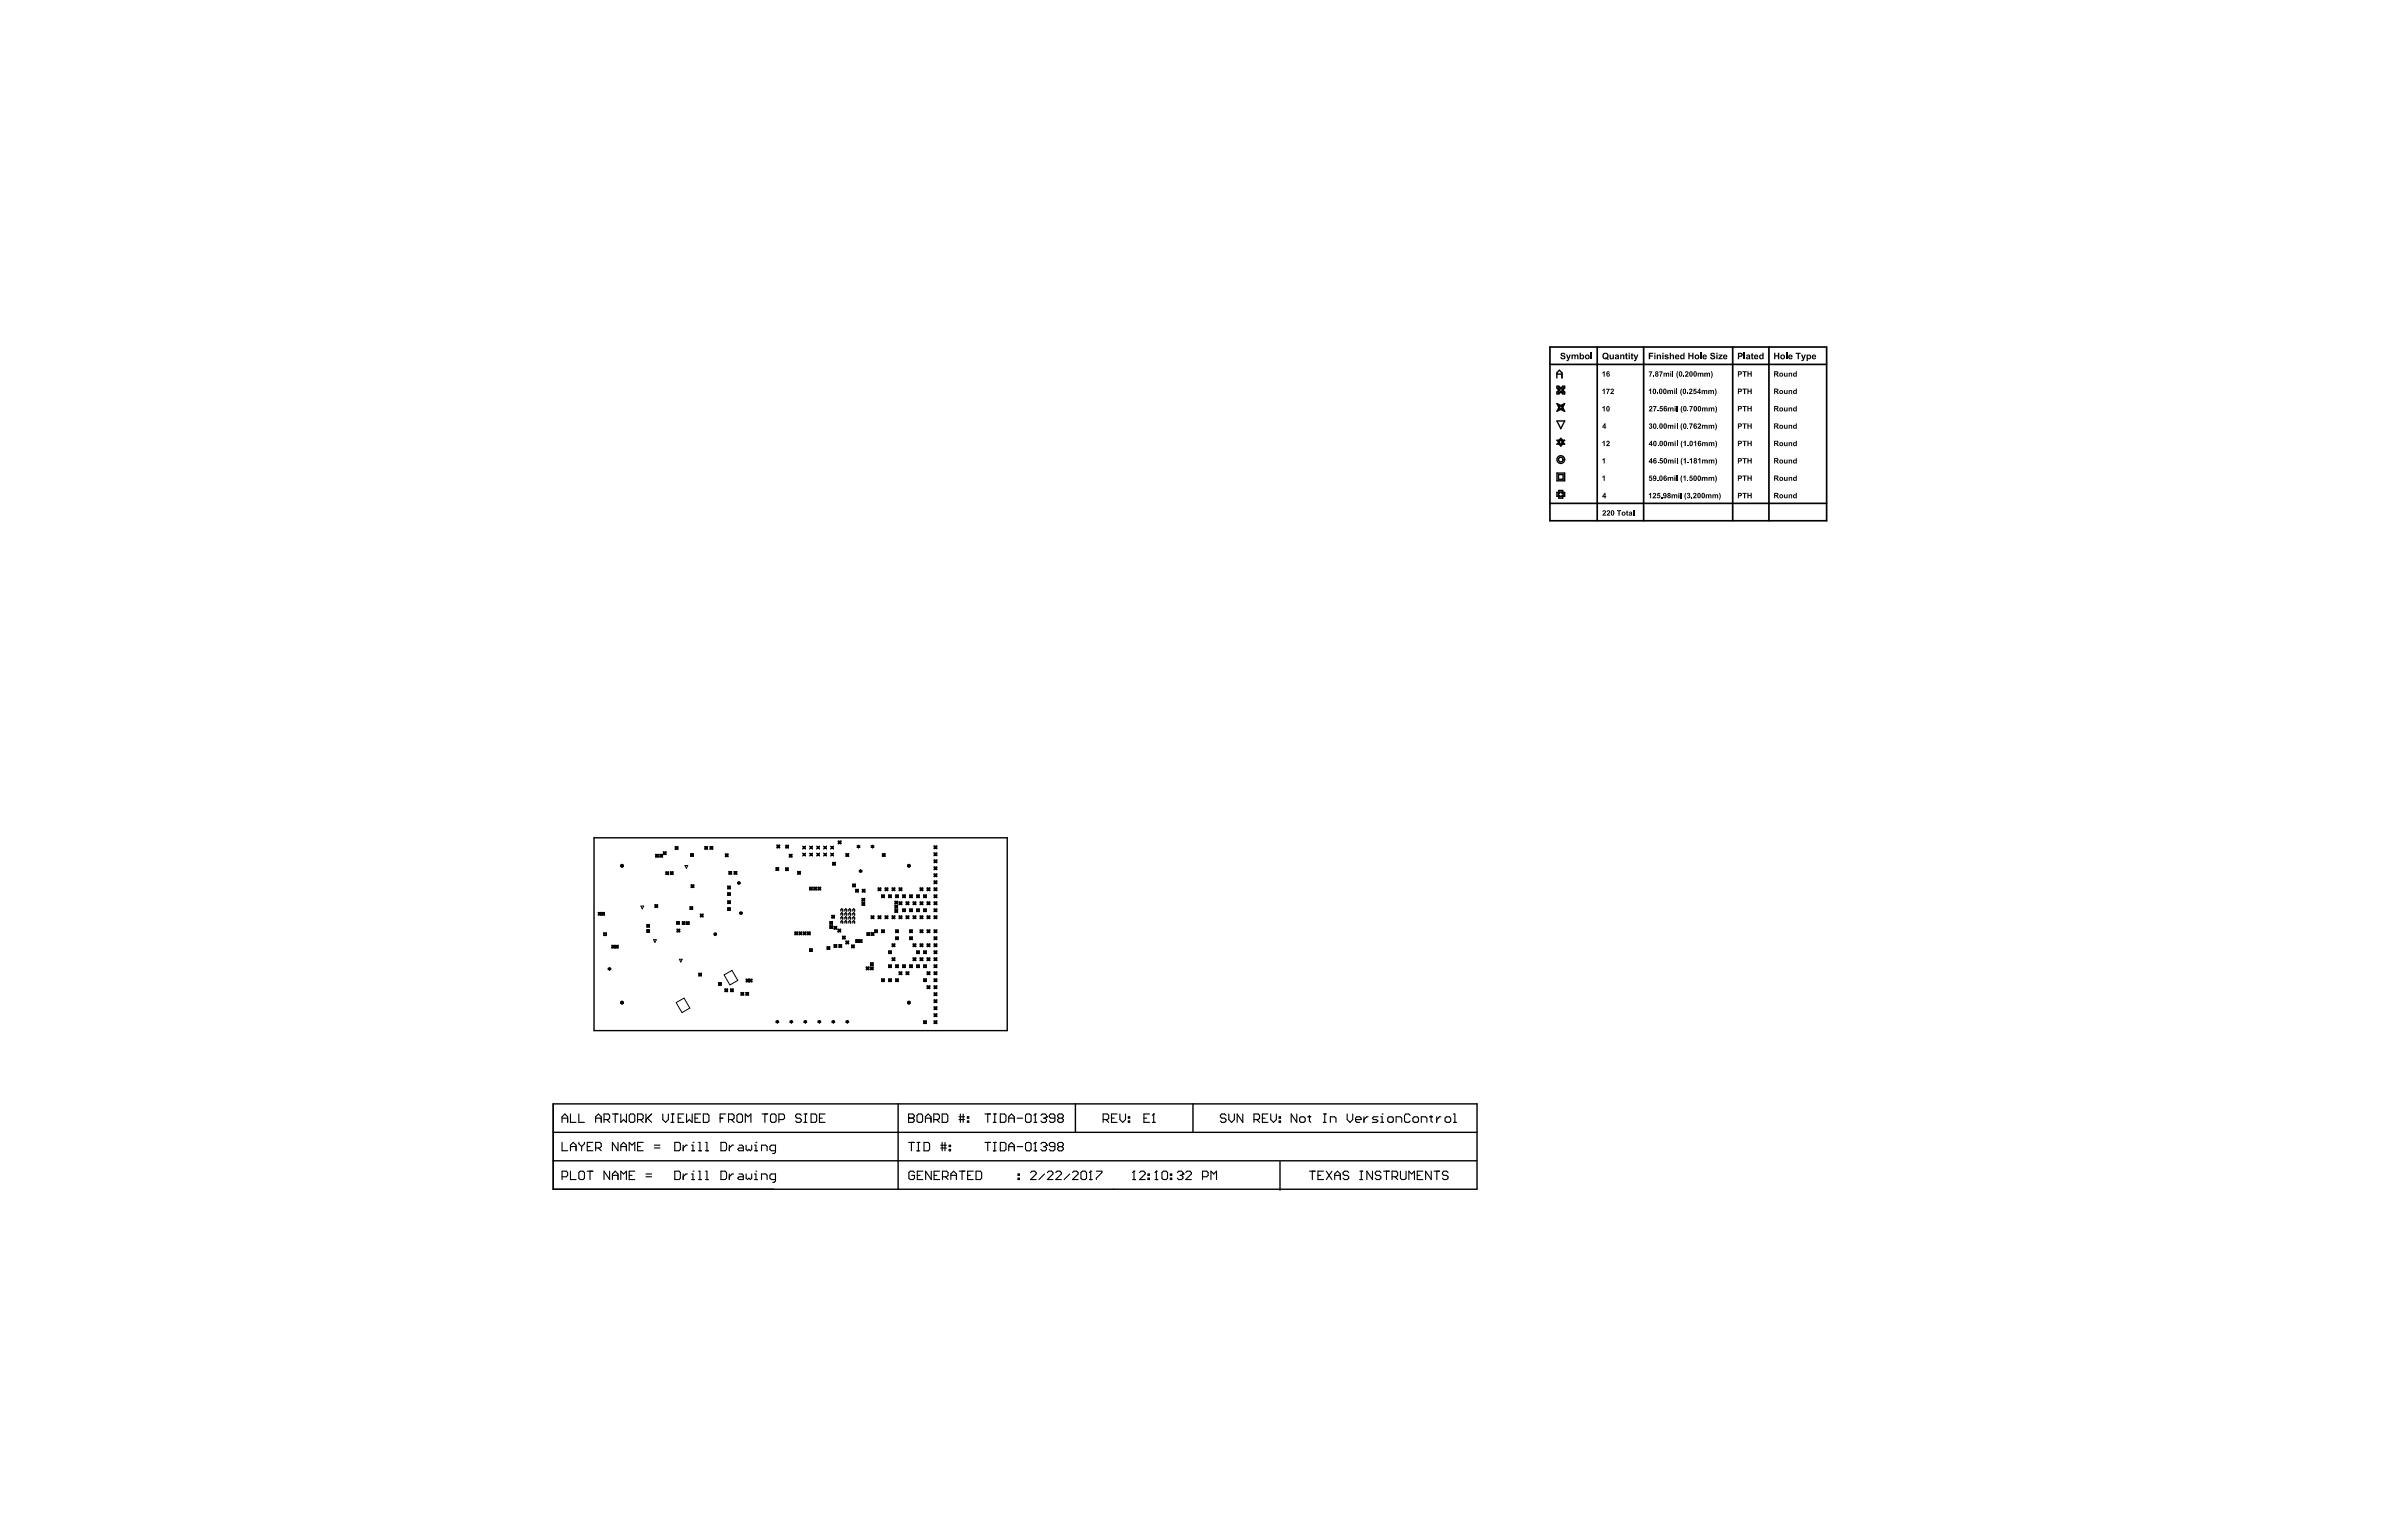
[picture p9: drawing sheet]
<svg xmlns="http://www.w3.org/2000/svg" width="432mm" height="279mm" viewBox="0 0 432 279" stroke-linecap="round" stroke-linejoin="round" font-family="sans-serif">
<g fill="none" stroke="#000" stroke-width=".25">
<path d="M282.2 68.5v-.9l.5-.5 .4 .5v.9M282.2 67.8h.9M282.2 70h.4l.3 .4 .4-.4h.3v.4l-.3 .3 .3 .4v.3h-.3l-.4-.3-.3 .3h-.4v-.3l.4-.4-.4-.3zM282.2 79.8h.4l.3-.3 .4 .3h.3l-.3 .4 .3 .3h-.3l-.4 .4-.3-.4h-.4l.4-.3zM282.2 73.2l.7 .3 .7-.3-.3 .7 .3 .7-.7-.4-.7 .4 .4-.7zM282.2 76.3h1.4l-.7 1.4zM282.5 70.3h.2l.2 .2 .2-.2h.3v.2l-.3 .2 .3 .2v.2h-.3l-.2-.2-.2 .2h-.2v-.2l.2-.2-.2-.2zM282.5 80h.2l.2-.2 .2 .2h.3l-.3 .2 .3 .2h-.3l-.2 .2-.2-.2h-.2l.2-.2zM282.5 73.5l.4 .2 .5-.2-.3 .4 .3 .4-.5-.2-.4 .2 .2-.4zM282.2 85.8h1.4v1.4h-1.4zM282.5 86.1h.9v.8h-.9zM282.6 88.9h.7v.4h.3v.7h-.3v.3h-.7v-.3h-.4v-.7h.4z"/>
<path d="M282.7 89.2h.4v.2h.3v.4h-.3v.2h-.4v-.2h-.2v-.4h.2zM107.7 151.9h74.9v35h-74.9zM100.3 200.2h167.5v15.4h-167.5zM100.3 210.5h167.4M100.3 205.3h167.5M162.8 200.2v15.4M194.9 200.2v5.1M216.3 200.2v5.1M232 210.6v5.2"/>
<circle cx="282.9" cy="83.3" r=".7"/>
<circle cx="282.9" cy="83.3" r=".42"/>
</g>
<g fill="none" stroke="#000" stroke-width=".2">
<path d="M101.9 202.7h1M101.9 203.5v-1l.5-.5 .5 .5v1M101.9 207.1v1.6h1M101.9 213.4h.7l.3-.3v-.5l-.3-.2h-.7v1.5M103.4 202v1.5h1M103.4 208.7v-1.1l.5-.5 .5 .5v1.1M103.4 212.4v1.5h1M103.4 207.9h1M104.9 202v1.5h1M104.9 212.6l.3-.2h.5l.2 .2v1l-.2 .3h-.5l-.3-.3zM104.9 207.1v.3l.5 .5M105.4 207.9v.8"/>
<path d="M105.9 207.1v.3l-.5 .5M106.5 212.4h1M106.5 207.9h.5M107 212.4v1.5M107.5 207.1h-1v1.6h1M108 202.7h1M108 208.1h.7l.3-.2v-.5l-.3-.3h-.7v1.6M108 203.5v-1l.5-.5 .5 .5v1M108.5 208.1l.5 .6M109.5 203h.8l.2-.3v-.5l-.2-.2h-.8v1.5M110 203l.5 .5M110.5 212.4v1.5l-1-1.5v1.5"/>
<path d="M111 202h1M111 213.9v-1l.5-.5 .5 .5v1M111 213.1h1M111.5 202v1.5M112 207.1v1.6l-1-1.6v1.6M112.5 202v1.5l.5-.5 .6 .5v-1.5M112.5 208.7v-1.1l.5-.5 .6 .5v1.1M112.5 213.9v-1.5l.5 .5 .6-.5v1.5M112.5 207.9h1.1M114.1 213.1h.5M114.1 208.7v-1.6l.5 .5 .5-.5v1.6M114.3 202h.5l.3 .2v1.1l-.3 .2h-.5l-.2-.2v-1.1z"/>
<path d="M115.1 212.4h-1v1.5h1M115.6 203h.7l.3-.3v-.5l-.3-.2h-.7v1.5M115.6 207.9h.5M116.1 203l.5 .5M116.6 207.1h-1v1.6h1M117.1 213.4h1M117.1 212.9h1M117.1 202v1.5M117.4 202.7l.7 .8M118.1 202l-1 1M118.6 208.1h1M118.6 207.6h1"/>
<path d="M120.1 202v1l.6 .5 .5-.5v-1M121.7 203.5h.5M121.7 202h.5M121.9 202v1.5M122.3 212.4h.8l.2 .2v1l-.2 .3h-.8zM122.3 207.1h.8l.2 .3v1l-.2 .3h-.8zM122.9 202.7h.5M123.8 207.6v1.1M123.8 212.9v1M123.9 202h-1v1.5h1M124.5 202v1.5l.5-.5 .5 .5v-1.5M124.6 212.9h-.3l-.5 .5"/>
<path d="M124.6 207.6h-.3l-.5 .5M125.4 213.9h.5M125.4 212.9h.2v1M125.4 208.7h.5M125.4 207.6h.2v1.1M125.6 212.4h.1M125.6 207.1h.1M126 202.7h.5M126.6 212.4h.3v1.5M126.6 213.9h.5M126.6 208.7h.5M126.6 207.1h.3v1.6"/>
<path d="M127 202h-1v1.5h1M127.5 202h.8l.2 .2v1.1l-.2 .2h-.8zM127.9 212.4h.3v1.5M127.9 213.9h.5M127.9 208.7h.5M127.9 207.1h.3v1.6M130.5 202.7h.6M130.7 212.4h.8l.2 .2v1l-.2 .3h-.8zM130.7 207.1h.8l.2 .3v1l-.2 .3h-.8zM131.6 202h-1.1v1.5M132.1 203h.7l.3-.3v-.5l-.3-.2h-.7v1.5M132.2 207.6v1.1"/>
<path d="M132.2 212.9v1M132.6 203l.5 .5M133 212.9h-.3l-.5 .5M133 207.6h-.3l-.5 .5M133.8 202h.5l.3 .2v1.1l-.3 .2h-.5l-.2-.2v-1.1zM134 212.9h.5l.2 .2v.8h-.7l-.3-.3 .3-.2h.7M134 207.6h.5l.2 .3v.8h-.7l-.3-.3 .3-.3h.7M135.1 203.5v-1.5l.5 .5 .5-.5v1.5M135.3 207.6v.8l.2 .3 .3-.3 .2 .3 .3-.3v-.8M135.3 212.9v.7l.2 .3 .3-.3 .2 .3 .3-.3v-.7M136.8 213.9h.5M136.8 212.9h.2v1"/>
<path d="M136.8 208.7h.5M136.8 207.6h.2v1.1M137 212.4h.1M137 207.1h.1M138 213.9v-1h.8l.3 .2v.8M138 208.7v-1.1h.8l.3 .3v.8M138.2 202h1M138.7 202v1.5M139.7 202.2l.2-.2h.5l.3 .2v1.1l-.3 .2h-.5l-.2-.2zM140.6 213.9h-.8l-.2-.3v-.5l.2-.2h.8v1.2l-.3 .3h-.2M140.6 208.7h-.8l-.2-.3v-.5l.2-.3h.8v1.3l-.3 .3h-.2M141.2 203h.8l.2-.3v-.5l-.2-.2h-.8v1.5"/>
<path d="M145.3 202.2l-.3-.2h-.5l-.3 .2v.3l.3 .2h.5l.3 .3v.3l-.3 .2h-.5l-.3-.2M145.8 203.5h.5M145.8 202h.5M146 202v1.5M147 202h.8l.2 .2v1.1l-.2 .2h-.8zM148.5 202.7h.6M149.6 202h-1.1v1.5h1.1M164.7 202.7h.1M164.7 202h.8l.2 .2v.3l-.2 .2 .2 .3v.3l-.2 .2h-.8zM164.7 202.7h.8M164.7 207.1h1M165.2 207.1v1.6"/>
<path d="M165.8 212.6l-.3-.2h-.5l-.2 .2v1l.2 .3h.5l.3-.3v-.5h-.5M166.2 202.2l.3-.2h.5l.2 .2v1.1l-.2 .2h-.5l-.3-.2zM166.2 208.7h.5M166.2 207.1h.5M166.3 213.1h.5M166.5 207.1v1.6M167.3 212.4h-1v1.5h1M167.5 207.1h.8l.2 .3v1l-.2 .3h-.8zM167.8 202.7h1M167.8 203.5v-1l.5-.5 .5 .5v1M168.8 212.4v1.5l-1-1.5v1.5M169.3 203h.7l.3-.3v-.5l-.3-.2h-.7v1.5"/>
<path d="M169.3 213.1h.5M169.8 203l.5 .5M170.3 212.4h-1v1.5h1M170.5 208.2h1.1M170.5 207.7h1.1M170.8 202h.8l.2 .2v1.1l-.2 .2h-.8zM170.8 207.1v1.6M170.8 213.4h.8l.3-.3v-.5l-.3-.2h-.8v1.5M171.3 207.1v1.6M171.4 213.4l.5 .5M172.1 208.4h.2v.3h-.2zM172.1 207.7h.2v.2h-.2z"/>
<path d="M172.4 213.1h1M172.4 213.9v-1l.5-.5 .5 .5v1M173.8 202.5h1.1M173.8 203h1.1M173.9 212.4h1M174.1 202v1.5M174.4 212.4v1.5M174.6 202v1.5M175.4 203.3h.2v.2h-.2zM175.4 202.5h.2v.2h-.2zM175.4 213.1h.5M176.4 212.4h-1v1.5h1"/>
<path d="M176.9 212.4h.8l.2 .2v1l-.2 .3h-.8zM178.5 202h1.1M178.5 207.1h1.1M179.1 202v1.5M179.1 207.1v1.6M180.1 203.5h.5M180.1 202h.5M180.1 208.7h.5M180.1 207.1h.5M180.3 202v1.5M180.3 207.1v1.6M181.3 202h.8l.3 .2v1.1l-.3 .2h-.8z"/>
<path d="M181.3 207.1h.8l.3 .3v1l-.3 .3h-.8zM182.9 202.7h1M182.9 207.9h1M182.9 203.5v-1l.5-.5 .5 .5v1M182.9 208.7v-1l.5-.6 .5 .6v1M184.4 202.7h1M184.4 207.9h1M184.5 213.6h.3v.3h-.3zM184.5 212.9h.3v.2h-.3zM186.2 202h.5l.2 .2v1.1l-.2 .2h-.5l-.3-.2v-1.1zM186.2 207.1h.5l.2 .3v1l-.2 .3h-.5l-.3-.3v-1zM186.8 212.6l.3-.2h.5l.2 .2v.3l-1 1h1"/>
<path d="M187.4 203.5h.5M187.4 208.7h.5M187.7 202h.1M187.7 207.1h.1M187.7 202v1.5M187.7 207.1v1.6M187.7 202l-.3 .2M187.7 207.1l-.3 .3M188.7 202.2l.2-.2h.6l.2 .2v.3M188.7 207.4l.2-.3h.6l.2 .3v.3M189.2 202.7h.3M189.2 207.9h.3"/>
<path d="M189.4 212.9l-1.1 1M189.5 202.7l.2 .3v.3l-.2 .2h-.6l-.2-.2M189.5 207.9l.2 .3v.2l-.2 .3h-.6l-.2-.3M189.7 202.5h.1M189.7 207.7h.1M189.7 202.5l-.2 .2M189.7 207.7l-.2 .2M189.9 212.6l.2-.2h.5l.3 .2v.3l-1 1h1M191.2 202.7h-.7l-.3-.2v-.3l.3-.2h.5l.2 .2v1.1l-.2 .2h-.5l-.3-.2M191.2 207.9h-.7l-.3-.2v-.3l.3-.3h.5l.2 .3v1l-.2 .3h-.5l-.3-.3M191.4 212.6l.2-.2h.5l.3 .2v.3l-1 1h1M192 202.7l-.3 .3v.3l.3 .2h.5l.2-.2v-.3l-.2-.3"/>
<path d="M192 202.7l-.3-.2v-.3l.3-.2h.5l.2 .2v.3l-.2 .2M192 202.7h.5M192 207.9l-.3 .3v.2l.3 .3h.5l.2-.3v-.2l-.2-.3M192 207.9l-.3-.2v-.3l.3-.3h.5l.2 .3v.3l-.2 .2M192 207.9h.5M193.9 212.9l-1 1M194.4 212.6l.3-.2h.5l.2 .2v.3l-1 1h1M195.9 212.6l.3-.2h.5l.3 .2v1l-.3 .3h-.5l-.3-.3zM197.5 213.9h.5M197.7 212.4h.1M197.7 212.4v1.5M197.7 212.4l-.2 .2"/>
<path d="M198.7 212.4h1.1v.2l-1.1 1v.3M200 203h.7l.3-.3v-.5l-.3-.2h-.7v1.5M200.5 203l.5 .5M201.5 202.7h.5M202.5 202h-1v1.5h1M203 202v1l.5 .5 .5-.5v-1M204.5 203.3h.3v.2h-.3zM204.5 202.5h.3v.2h-.3zM205.3 213.9h.5M205.6 212.4h.1M205.6 212.4v1.5M205.6 212.4l-.3 .2"/>
<path d="M206.6 212.6l.2-.2h.5l.3 .2v.3l-1 1h1M207.4 202.7h.5M208.1 213.6h.3v.3h-.3zM208.1 212.9h.3v.2h-.3zM208.4 202h-1v1.5h1M208.9 203.5h.5M209.1 202h.1M209.1 202v1.5M209.1 202l-.2 .2M209.4 213.9h.5M209.6 212.4h.1M209.6 212.4v1.5"/>
<path d="M209.6 212.4l-.2 .2M210.6 212.6l.3-.2h.5l.2 .2v1l-.2 .3h-.5l-.3-.3zM212.2 213.6h.2v.3h-.2zM212.2 212.9h.2v.2h-.2zM213.4 212.6l.3-.2h.5l.2 .2v.3M213.9 213.1h.3M214.2 213.1l.2 .3v.2l-.2 .3h-.5l-.3-.3M214.4 212.9h.1M214.4 212.9l-.2 .2M214.9 212.6l.3-.2h.5l.3 .2v.3l-1.1 1h1.1M218 213.4h.8l.2-.3v-.5l-.2-.2h-.8v1.5M219.5 213.9v-1.5l.5 .5 .5-.5v1.5"/>
<path d="M222.2 202.2l-.2-.2h-.5l-.3 .2v.3l.3 .2h.5l.2 .3v.3l-.2 .2h-.5l-.3-.2M222.7 202v1l.6 .5 .5-.5v-1M225.3 202v1.5l-1-1.5v1.5M227.3 203h.8l.2-.3v-.5l-.2-.2h-.8v1.5M227.8 203l.5 .5M228.8 202.7h.5M229.8 202h-1v1.5h1M230.4 202v1l.5 .5 .5-.5v-1M231.9 203.3h.2v.2h-.2zM231.9 202.5h.2v.2h-.2zM235.1 202v1.5l-1-1.5v1.5M235.8 202.5h.5l.3 .2v.6l-.3 .2h-.5l-.2-.2v-.6z"/>
<path d="M237.1 202.5h.5M237.4 202.2v1.1l.2 .2M237.4 212.4h1M237.9 212.4v1.5M238.9 213.1h.5M239.9 203.5h.5M239.9 202h.5M239.9 212.4h-1v1.5h1M240.1 202v1.5M240.4 212.4l1 1.5M241.2 203.5v-1h.7l.3 .2v.8M241.4 212.4l-1 1.5"/>
<path d="M242 213.1h1M242 213.9v-1l.5-.5 .5 .5v1M244.2 202v1l.5 .5 .5-.5v-1M244.5 212.6l-.3-.2h-.5l-.2 .2v.3l.2 .2h.5l.3 .3v.2l-.3 .3h-.5l-.2-.3M245.7 203h1v-.3l-.2-.2h-.5l-.3 .2v.6l.3 .2h.5M246.5 212.4h.5M246.5 213.9h.5M246.8 212.4v1.5M247.3 202.5v1M248 202.5h-.2l-.5 .5M248.8 212.4v1.5l-1-1.5v1.5M249.8 202.5h-.8l-.2 .2 .2 .3h.5l.3 .3-.3 .2h-.7"/>
<path d="M250.3 203.5h.5M250.3 202.5h.2v1M250.3 212.6l-.2-.2h-.5l-.3 .2v.3l.3 .2h.5l.2 .3v.2l-.2 .3h-.5l-.3-.3M250.5 202h.1M250.8 212.4h1M251.3 212.4v1.5M251.8 202.5h.5l.3 .2v.6l-.3 .2h-.5l-.2-.2v-.6zM252.3 213.4h.8l.3-.3v-.5l-.3-.2h-.8v1.5M252.9 213.4l.5 .5M253.1 203.5v-1h.7l.3 .2v.8M253.9 212.4v1.2l.2 .3h.5l.3-.3v-1.2M255.4 213.9v-1.5l.5 .5 .5-.5v1.5"/>
<path d="M255.6 202.2l-.2-.2h-.5l-.3 .2v1.1l.3 .2h.5l.2-.2M256.4 202.5h.5l.2 .2v.6l-.2 .2h-.5l-.3-.2v-.6zM256.9 213.1h.5M257.6 203.5v-1h.8l.3 .2v.8M257.9 212.4h-1v1.5h1M259.2 202.5h.5M259.4 202.2v1.1l.3 .2M259.4 212.4v1.5l-1-1.5v1.5M260 212.4h1M260.4 202.5v1M260.5 212.4v1.5M261.2 202.5h-.3l-.5 .5"/>
<path d="M262.2 202.5h.5l.3 .2v.6l-.3 .2h-.5l-.2-.2v-.6zM262.5 212.6l-.3-.2h-.5l-.2 .2v.3l.2 .2h.5l.3 .3v.2l-.3 .3h-.5l-.2-.3M263.5 203.5h.5M263.5 202h.2v1.5"/>
</g>
<g fill="none" stroke="#000" stroke-width=".18">
<path d="M112.6 156.7l.4 .2-.1 .3-.4-.1zM112.7 156.8l.2 .1-.1 .2h-.2zM118.8 154.9l.3 .2 .2-.1-.1 .2 .2 .2-.3-.1-.3 .1 .2-.2zM119 155l-.1 .3 .4-.1M119.1 155l.3-.1-.2 .3M119.6 154.9l.3 .2 .1-.1-.1 .2 .2 .2-.2-.1-.3 .1 .1-.2zM119.8 155l-.1 .3 .3-.1M119.9 155l.2-.1-.1 .3M120.2 154.5l.3 .1 .2-.1-.1 .2 .1 .3-.2-.2-.3 .2 .2-.3zM120.3 154.6h.3v.3h-.3zM120.8 158.3l.4-.2-.1 .2 .1 .3-.4-.2M121 158.2l-.3-.1 .2 .2-.2 .3 .3-.1"/>
<path d="M121 158.2v.3M121.5 158.1l.3 .1 .2-.1-.1 .2 .1 .3-.2-.2-.2 .1 .1-.2zM121.6 158.2h.3l-.1 .3M121.6 158.3l-.1 .3 .3-.2M122.5 153.7l.4-.2-.1 .3 .1 .2-.4-.2M122.7 153.6l-.3-.1 .2 .3-.2 .2 .3-.1M122.7 153.6v.3M124.2 156.9h.5l-.3 .5zM125.2 154.8l.2 .1 .3-.1-.1 .2 .1 .3-.3-.1-.2 .1 .1-.3zM125.3 154.9h.3v.3h-.3zM127.8 153.5l.2 .1 .3-.1-.2 .2 .2 .3-.3-.1-.2 .1 .1-.3zM127.9 153.6h.3v.3h-.3z"/>
<path d="M128.7 153.5l.3 .2 .1-.1-.1 .1 .2 .3-.2-.1-.3 .1 .1-.3zM128.9 153.6l-.1 .3 .3-.1M129 153.6l.2-.1-.1 .2M131.5 154.8l.2 .2 .2-.1-.1 .2 .2 .2-.3-.1-.2 .1 .1-.2zM131.7 154.9l-.1 .3h.3M131.7 155l.3-.2-.1 .3M132.1 158l.3 .1 .2-.1-.1 .3 .1 .2-.2-.1-.3 .1 .2-.2zM132.2 158.1h.3v.3h-.3zM133.2 158.3l-.1 .2 .4-.2M133.2 158.1v.1M133.3 158.1l.3-.1-.2 .3 .2 .2-.3-.1M133.5 158.2l-.4-.2 .1 .4"/>
<path d="M140.7 157.3l.2 .1 .3-.1-.2 .3 .2 .2-.3-.1-.2 .1 .1-.2zM140.8 157.4h.3v.3h-.3zM140.8 153.2l.3 .2 .2-.2-.1 .3 .1 .2-.2-.1-.3 .1 .2-.2zM140.9 153.3h.3v.3h-.3zM142.4 157.4l.2 .1 .3-.1-.1 .2 .1 .3-.3-.2-.2 .2 .1-.3zM142.4 153.3l.3 .1 .2-.1-.1 .2v.2l-.1-.1-.3 .2 .2-.3zM142.5 157.5h.3v.3h-.3zM142.8 153.5l.1 .3-.2-.2M142.8 153.4h-.3l.1 .3M143.1 154.9l.2 .1 .3-.1-.1 .3 .1 .2-.3-.1-.2 .1 .1-.2zM143.2 155h.3v.3h-.3zM144.6 158l.2 .1 .3-.1-.1 .2 .1 .3-.3-.1-.2 .1 .1-.3z"/>
<path d="M144.7 158.1h.3v.3h-.3zM145.5 154.7l.3 .1 .2-.1-.1 .2 .1 .3-.2-.1-.3 .1 .1-.3zM145.5 153.4l.3 .1 .2-.1-.1 .3 .1 .2-.2-.1-.3 .1 .1-.2zM145.6 154.8h.3v.3h-.3zM145.6 153.5h.3v.3h-.3zM146.8 154.7l.2 .1 .3-.1-.1 .2 .1 .3-.3-.1-.2 .1 .1-.3zM146.8 153.4l.2 .1 .3-.1-.1 .3 .1 .2-.3-.1-.2 .1 .1-.2zM146.9 154.8h.3v.3h-.3zM146.9 153.5h.3v.3h-.3zM148.1 153.4l.2 .1 .3-.1-.2 .3 .2 .2-.3-.1-.2 .1 .1-.2zM148.1 154.7l.2 .1 .3-.1-.2 .2 .2 .3-.3-.1-.2 .1 .1-.3zM148.2 153.5h.3v.3h-.3z"/>
<path d="M148.2 154.8h.3v.3h-.3zM149.3 154.7l.3 .1 .2-.1-.1 .2 .1 .3-.2-.1-.3 .1 .1-.3zM149.3 153.4l.3 .1 .2-.1-.1 .3 .1 .2-.2-.1-.3 .1 .1-.2zM149.4 153.5h.3v.3h-.3zM149.4 154.8h.3v.3h-.3zM150.6 153.4l.2 .1 .3-.1-.1 .3 .1 .2-.3-.1-.2 .1 .1-.2zM150.6 154.7l.2 .1 .3-.1-.1 .2 .1 .3-.3-.1-.2 .1 .1-.3zM150.7 153.5h.3v.3h-.3zM150.7 154.8h.3v.3h-.3zM151 156.5h.2l.2-.1-.1 .2v.2l-.1-.1-.3 .2 .2-.3zM151 156.7l.1 .1M151.2 156.5l-.3-.1 .2 .2"/>
<path d="M151.3 156.5h.1M151.3 156.6l.1 .3-.2-.2M151.9 152.5l.3 .1 .3-.1-.2 .2 .2 .3-.3-.1-.3 .1 .2-.3zM152.1 152.6h.3v.3h-.3zM153.3 154.8l.3 .1 .3-.1-.2 .2 .1 .2-.2-.1-.3 .2 .2-.3zM153.7 155l.2 .3-.3-.1M153.8 155l-.4-.1 .1 .3M155.4 153.4l.2-.1 .3 .1-.2 .1 .2 .1-.3 .2-.2-.2 .1-.1zM155.8 153.4h-.3l.1 .3 .2-.1M155.9 157.9l-.1-.1 .2-.1 .3 .1-.2 .1 .2 .2-.3 .1-.2-.1 .1-.2h.3v.1h-.3M157.9 153.4l.3-.1 .2 .1-.1 .1 .1 .1-.2 .2-.3-.2 .1-.1zM159.9 154.8l.3 .1 .2-.1-.1 .2v.2l-.1-.1-.3 .2 .2-.3z"/>
<path d="M160.3 155l.1 .3-.2-.1M160.3 155l-.3-.1 .1 .3M164.6 156.9l.2-.1 .1 .3h-.2zM164.6 156.7l.4 .2-.1 .3-.4-.1zM169.3 158.5l.3 .1h.1v.1l.1 .3-.2-.2-.2 .1 .1-.2zM169.3 153.4l.3 .1 .2-.1-.1 .2 .1 .3-.2-.1-.3 .1 .2-.3zM169.3 154.6l.3 .2 .2-.2-.1 .3 .1 .3-.2-.2-.3 .2 .2-.3zM169.4 153.5h.3v.3h-.3zM169.4 156l.2 .1 .2-.2-.1 .3 .1 .2-.2-.1-.3 .1 .2-.2zM169.4 154.7h.3v.4h-.3zM169.5 158.7l-.2 .3 .3-.2M169.5 158.6h-.1"/>
<path d="M169.5 157.3v.3M169.6 158.6l.2-.1-.1 .2M169.6 157.3l.2-.1-.1 .2 .1 .3-.2-.1M169.6 156l-.3-.1 .2 .3M169.7 156v.3l-.3-.1M169.7 157.4l-.4-.2 .2 .2-.2 .3 .4-.2M169.7 158.8v.1M108.4 165.4l.3 .2 .3-.2-.2 .3 .2 .2-.3-.1-.3 .1 .2-.2zM108.5 165.5h.4v.3h-.4zM109.1 165.4l.2 .2 .3-.2-.1 .3 .1 .2-.3-.1-.2 .1 .1-.2zM109.2 165.5h.3v.3h-.3zM109.4 169.1h.5v.5h-.5z"/>
<path d="M109.5 169.2h.3v.3h-.3zM110.6 175.7l.1-.1-.2-.2-.3 .2 .2 .1-.2 .1 .3 .1 .2-.1-.2-.3-.2 .3h.3M110.9 171.4l.3 .1 .2-.1-.2 .2 .1 .2-.1-.1-.3 .2 .1-.3zM111.3 171.6l.1 .3-.2-.1M111.3 171.6l-.3-.1 .1 .3M111.7 171.7h.3M111.7 171.6l-.1-.2 .2 .2 .3-.2-.2 .2M111.7 171.5l-.1 .4 .2-.1 .3 .1-.2-.4M116.2 164.3h.5l-.3 .5zM117.2 168.6l.3 .1 .3-.1-.2 .2 .2 .3-.3-.2-.3 .2 .2-.3zM117.2 167.6l.3 .1 .3-.1-.2 .3 .1 .1-.2-.1-.3 .2 .2-.2zM117.3 168.7h.4v.3h-.4z"/>
<path d="M117.6 167.9l.2 .2-.3-.1M117.7 167.8l-.4-.1 .1 .3M118.5 170.4h.5l-.3 .5zM118.8 164.1l.2 .1 .2-.2-.1 .3 .1 .2-.2-.1-.3 .1 .2-.2zM119 164.2l-.3-.2 .1 .3M119 164.1l.1 .3h-.3M122.7 168.5l.3 .1 .2-.1-.1 .2v.2l-.1-.1-.3 .2 .2-.3zM122.8 167.2v.3M122.9 167.2l.3-.1-.2 .2 .2 .3-.3-.1M123.1 167.3l-.4-.2 .1 .2-.1 .3 .4-.2M123.1 168.7l.1 .3-.2-.1M123.1 168.7l-.3-.1 .1 .3"/>
<path d="M123.2 173.9h.5l-.3 .5zM123.7 167.1l.2 .1 .3-.1-.1 .3 .1 .2-.3-.1-.2 .1 .1-.2zM123.8 167.2h.3v.3h-.3zM124.4 167.1l.3 .2 .2-.2-.1 .3 .1 .2-.2-.1-.3 .1 .2-.2zM124.5 167.2h.3v.3h-.3zM125.1 164.4l.2 .1 .3-.1-.2 .3 .1 .1-.2-.1-.2 .2 .1-.2zM125.4 164.7l.2 .2-.3-.1M125.5 160.5l-.2 .4 .2-.1 .3 .1-.1-.2 .1-.3-.3 .2-.2-.2 .1 .3M125.5 164.6l-.3-.1v.3M125.6 160.5l.1 .3h-.3M126.7 176.5l.2 .1h.2l-.1 .1 .2 .3-.3-.2-.1 .1v-.2zM126.8 176.7l-.1 .3 .2-.2"/>
<path d="M126.8 176.6h.1M126.9 176.6l.3-.1-.2 .2M127.1 166.1h.3M127.1 176.8l-.1 .1M127.1 166l-.1-.3 .2 .2 .3-.2-.2 .3M127.1 165.8l-.1 .4 .2-.1 .3 .1-.2-.4M130.3 178.2l.2 .1 .3-.1-.2 .2 .2 .3-.3-.2-.2 .2 .1-.3zM130.4 178.3h.3v.3h-.3zM131.3 176.8l1.4-.9 1 1.9-1.4 .8zM131.4 179.3l.3 .1 .2-.1-.1 .3 .1 .2-.2-.1-.3 .1 .1-.2zM131.5 179.4h.3v.3h-.3zM131.9 161.9l.2 .1 .3-.1-.1 .2 .1 .3-.3-.2-.2 .2 .1-.3z"/>
<path d="M132 162h.3v.3h-.3zM132 160.8h.2l.2-.1-.1 .2 .1 .3-.2-.2-.3 .2 .2-.3zM132 163.4l.2 .1 .2-.2-.2 .3 .1 .1h-.1l-.3 .1 .2-.2zM132 163.7h.1M132 164.8l-.1 .3 .2-.1 .3 .1-.2-.3 .1-.1-.2 .1-.2-.2 .2 .2-.1 .2 .3-.1M132.1 164.7l-.1 .1M132.1 164.7l.3-.1-.1 .2M132.2 160.8l-.3-.1 .1 .2M132.2 163.5l-.3-.2 .1 .3M132.2 160.8l.1 .3-.3-.1M132.2 163.4l.1 .1M132.3 163.6l.1 .2-.2-.1"/>
<path d="M132.5 179.5l.4-.2-.1 .3 .1 .2-.4-.2M132.7 179.4l-.3-.1 .2 .3-.2 .2 .3-.1M132.7 179.4v.3M134.1 165.4l.2-.1 .3 .1-.2 .2 .2 .1-.3 .1-.2-.1 .1-.1zM134.1 160.1l.1-.1-.3-.2-.2 .2 .1 .1-.1 .1 .2 .2 .3-.2-.3-.3-.1 .1 .1 .3 .2-.1M134.2 165.5h.3v.1h-.3zM134.3 179.9l.3 .2 .2-.2-.1 .3 .1 .2-.2-.1-.3 .1 .1-.2zM135.2 179.9l.3 .2 .2-.2-.1 .3 .1 .2-.2-.1-.3 .1 .1-.2zM135.3 177.5l.2 .2 .3-.2-.2 .3 .2 .2-.3-.1h-.1v-.1zM135.4 177.7l.3-.1-.1 .3M135.4 177.8l-.1 .2 .2-.1M135.8 177.5l.3 .2 .2-.2-.1 .3 .1 .2-.2-.1-.3 .1 .1-.2z"/>
<path d="M135.9 177.6h.3v.3h-.3zM144.2 169.1l.1 .1 .3-.2-.1 .2 .1 .3-.3-.1-.2 .1 .2-.3zM144.3 169.1l-.2-.1 .1 .2M144.4 169.1l.1 .3-.3-.1M144.9 169.2h.4M145 169.2l-.2 .3 .3-.2 .3 .2-.2-.3M145 169.4l-.2-.4 .3 .1 .3-.1-.2 .4M145.8 169.1v.3M145.9 169.1l.2-.1-.2 .2 .2 .3-.2-.1M146 169.2l-.4-.2 .1 .2-.1 .3 .4-.2M146.4 169l.2 .1 .3-.1-.2 .2 .2 .3-.3-.1-.2 .1 .1-.3zM146.5 169.1h.3v.3h-.3z"/>
<path d="M146.9 172.2l.4-.2-.2 .3 .2 .2-.4-.1M146.9 161h.1l.3-.1-.2 .2 .1 .2-.2-.1-.3 .2 .2-.3zM146.9 161.2v.1M147 172.2l-.3-.2 .2 .3-.2 .2 .3-.1M147 161l-.3-.1 .2 .2M147.1 172.1v.3M147.1 161h.1M147.1 161.1l.2 .3-.3-.2M147.5 160.9l.3 .1 .2-.1-.2 .2 .1 .2-.1-.1-.3 .2 .1-.3zM147.9 161.1l.1 .3-.2-.2M147.9 161h-.3l.1 .3M148.3 160.9l.2 .1 .3-.1-.1 .2 .1 .3-.3-.2-.2 .2 .1-.3z"/>
<path d="M148.4 161h.3v.3h-.3zM149.9 171.6l.3 .2 .2-.2-.1 .3 .1 .3-.2-.2-.3 .2 .1-.3zM150 171.7h.3v.4h-.3zM150.4 167.1l.3 .1 .2-.1-.1 .2 .1 .3-.2-.1-.3 .1 .1-.3zM150.5 167.2h.3v.3h-.3zM150.5 167.9l.2 .1 .2-.2-.1 .3 .1 .2-.2-.1-.3 .1 .2-.2zM150.7 168l-.3-.2 .1 .3M150.7 167.9l.1 .3h-.3M150.8 166l.2 .1 .3-.1-.1 .2 .1 .3-.3-.2-.2 .2 .1-.3zM150.9 166.1h.3v.3h-.3zM151.2 168l.2 .1 .3-.1-.2 .2 .1 .2-.2-.1-.2 .2 .1-.3zM151.2 171.3l.2 .1 .3-.1-.1 .2 .1 .3-.3-.2-.2 .2 .1-.3z"/>
<path d="M151.3 171.4h.3v.3h-.3zM151.6 168.2l.1 .3-.3-.2M151.6 168.1h-.3l.1 .3M152 168.8h.3M152.1 171.3l.2 .1 .3-.1-.1 .2 .1 .3-.3-.2-.1 .1 .1-.2zM152.2 168.6l-.3-.1 .1 .2M152.2 171.4h.3l-.1 .3M152.2 171.5l-.1 .3 .2-.2M152.2 168.6l.2 .4-.2-.1-.3 .1 .2-.3-.1-.1 .2 .1 .2-.2-.1 .2M152.4 167.1h.4M152.4 165.7h.4M152.4 165h.4"/>
<path d="M152.4 166v-.4l.2-.1 .2 .1v.4M152.4 167.4v-.3l.2-.2 .2 .2v.3M152.4 165.2v-.3l.2-.2 .2 .2v.3M152.4 166.7v-.4l.2-.1 .2 .1v.4M152.4 166.4h.4M152.7 169.7l.3 .2 .2-.2-.1 .3 .1 .3-.2-.2-.3 .2 .1-.3zM152.8 169.8h.3v.3h-.3zM153.2 167.1h.3M153.2 165.7h.3M153.2 165h.3M153.2 165.2v-.3l.1-.2 .2 .2v.3M153.2 166.7v-.4l.1-.1 .2 .1v.4"/>
<path d="M153.2 166v-.4l.1-.1 .2 .1v.4M153.2 167.4v-.3l.1-.2 .2 .2v.3M153.2 166.4h.3M153.3 170.6l.3 .2 .3-.2-.2 .3 .2 .2-.3-.1-.3 .1 .2-.2zM153.4 170.7h.4v.3h-.4zM153.9 167.1h.3M153.9 165.7h.3M153.9 165h.3M153.9 166v-.4l.1-.1 .2 .1v.4M153.9 165.2v-.3l.1-.2 .2 .2v.3M153.9 166.7v-.4l.1-.1 .2 .1v.4M153.9 167.4v-.3l.1-.2 .2 .2v.3"/>
<path d="M153.9 166.4h.3M154.4 171.3l.2 .2 .3-.2-.2 .3 .2 .3-.3-.2-.2 .2 .1-.3zM154.5 171.4h.3v.4h-.3zM154.6 167.1h.3M154.6 165.7h.3M154.6 165h.3M154.6 166v-.4l.2-.1 .1 .1v.4M154.6 165.2v-.3l.2-.2 .1 .2v.3M154.6 166.7v-.4l.2-.1 .1 .1v.4M154.6 167.4v-.3l.2-.2 .1 .2v.3M154.6 166.4h.3M154.7 160.4l.1 .1 .3-.2-.2 .2 .1 .2-.2-.1-.2 .2 .1-.3z"/>
<path d="M154.7 160.6v.1M154.8 160.4l-.2-.1 .1 .2M154.9 160.4l.1 .1M154.9 160.5l.2 .3-.3-.1M155.2 170.5l.2 .1 .2-.2-.1 .2 .1 .3-.2-.1-.3 .1 .2-.3zM155.3 161.3l-.1 .3h.3v-.3l-.1 .1-.3-.2 .1 .3-.1 .3 .3-.2 .2 .2-.1-.3 .1-.3-.2 .2M155.4 170.5l-.3-.1 .1 .2M155.5 170.5v.3l-.3-.1M155.8 170.4l.2 .1 .3-.1-.2 .2 .1 .2-.2-.1-.2 .2 .1-.3zM156.1 170.6l.2 .3-.3-.1M156.2 170.6l-.3-.1v.3M156.4 163.8h.3"/>
<path d="M156.4 163.9l-.1 .3 .2-.2 .2 .1-.1-.2 .2-.2-.3 .1-.2-.1 .1 .4M156.4 161.3l.2 .1 .2-.2-.1 .3 .1 .3-.2-.2-.3 .2 .2-.3zM156.4 163v.3M156.5 163l.3-.1-.2 .2 .2 .3-.3-.1M156.6 161.4l-.3-.2 .1 .3M156.6 163.9l.2 .3-.3-.2M156.6 161.3l.1 .3h-.3M156.7 163.1l-.4-.2 .1 .2-.1 .3 .4-.2M157 175.3l.3 .2 .2-.2-.1 .3v.1h-.1l-.3 .1 .2-.2zM157.2 169.1l.2 .1 .3-.1-.2 .3 .1 .1-.2-.1-.2 .2 .1-.2zM157.4 175.6l.1 .2-.2-.1M157.4 175.5l-.3-.1 .1 .3"/>
<path d="M157.5 169.4l.2 .2-.3-.1M157.6 169.3l-.3-.1v.3M157.8 175.3l.2 .2 .3-.2-.2 .3 .1 .1h-.2l-.2 .1 .1-.2zM157.8 174.6l.2 .1 .3-.1-.2 .2 .1 .2-.2-.1-.2 .2 .1-.3zM157.9 169.1l.3 .1 .2-.1-.2 .3 .1 .1-.1-.1-.3 .2 .1-.2zM157.9 166.1l.3 .1 .2-.1-.1 .2 .1 .3-.2-.2-.3 .2 .1-.3zM158 166.2h.3v.3h-.3zM158.2 174.8l.1 .3-.3-.2M158.2 175.6l.1 .2-.3-.1M158.2 175.5l-.3-.1 .1 .3M158.2 174.7h-.3l.1 .3M158.3 169.4l.1 .2-.2-.1"/>
<path d="M158.3 169.3l-.3-.1 .1 .3M158.5 168.6l.3 .1 .3-.1-.2 .3 .2 .2-.3-.1-.3 .1 .2-.2zM158.6 168.7h.4v.3h-.4zM159.2 161l.2 .1 .3-.1-.2 .2 .1 .2-.2-.1-.2 .2 .1-.3zM159.3 166.4h.3M159.4 166.2h-.1M159.5 166.2l.2 .4-.3-.2-.2 .2 .2-.3-.2-.2 .2 .1 .3-.1-.1 .2M159.6 161.2l.1 .3-.3-.1M159.6 161.2l-.3-.1 .1 .3M159.8 168.6l.3 .1 .2-.1-.1 .3 .1 .2-.2-.1-.3 .1 .1-.2zM159.8 162.3l.3 .1 .2-.1-.1 .2 .1 .3-.2-.2-.3 .2 .1-.3zM159.9 162.4h.3v.3h-.3z"/>
<path d="M159.9 168.7h.3v.3h-.3zM159.9 177.6l.2 .1 .2-.2-.1 .2 .1 .3-.2-.1-.3 .1 .2-.3zM160.1 177.6l-.3-.1 .1 .2M160.1 177.6l.1 .3-.3-.1M160.4 161l.3 .1 .3-.1-.2 .2 .2 .3-.3-.2-.2 .1 .1-.2zM160.4 166.1l.3 .1 .3-.1-.2 .2 .1 .2-.2-.1-.3 .2 .2-.3zM160.5 161.2l.4-.1-.1 .3M160.6 161.2l-.2 .3 .3-.1M160.8 166.3l.2 .3-.3-.2M160.9 166.2h-.4l.1 .3M161.1 177.5l.2 .1 .3-.1-.2 .2 .1 .2-.2-.1-.2 .2 .1-.3zM161.1 174.9l.2 .2 .2-.1-.1 .2 .2 .3-.3-.2-.2 .2 .1-.3z"/>
<path d="M161.1 172.4l.2 .1 .3-.1-.1 .3 .1 .2-.3-.1-.2 .1 .1-.2zM161.2 172.5h.3v.3h-.3zM161.3 175l-.1 .4 .3-.1M161.3 162.6l-.2 .2 .1-.3-.1-.2 .2 .1 .3-.1-.1 .2 .1 .3-.3-.2-.1 .1v-.3h.3l-.1 .3M161.3 175.1l.3-.2-.1 .3M161.5 177.7l.1 .3-.3-.1M161.5 177.7l-.3-.1 .1 .3M161.7 173.7l.3 .1 .2-.1-.1 .2 .1 .3-.2-.1-.3 .1 .1-.3zM161.7 161l.3 .1 .2-.1-.1 .2 .1 .3-.2-.1-.3 .1 .1-.3zM161.7 171.1l.3 .2 .2-.2-.2 .3 .1 .1h-.1l-.3 .1 .1-.2zM161.7 166.1l.3 .1 .2-.1-.1 .2 .1 .3-.2-.2-.3 .2 .1-.3zM161.8 173.8h.3v.3h-.3z"/>
<path d="M161.8 161.1h.3v.3h-.3zM161.8 166.2h.3v.3h-.3zM162.1 171.4l.1 .2-.2-.1M162.1 171.3l-.3-.1 .1 .3M162.2 164.9l.3 .1 .2-.1-.1 .3v.1h-.1l-.3 .1 .2-.2zM162.3 163.6l.4-.2-.1 .3 .1 .2-.4-.2M162.3 164.3h.3M162.4 164.4l-.2 .3 .3-.2 .2 .2-.1-.3M162.4 162.3l.2 .1h.2l-.1 .1 .2 .3-.3-.2-.2 .2 .1-.3zM162.4 177.5l.2 .2 .2-.1v.3h-.3v-.2zM162.4 164.6l-.2-.4 .3 .1 .2-.1-.1 .4M162.5 168.7l.1 .1 .3-.2-.2 .3 .2 .2-.3-.1-.2 .1 .1-.2z"/>
<path d="M162.5 175l.1 .1 .3-.2-.2 .3 .2 .3-.3-.2-.2 .2 .1-.3zM162.5 163.5l-.3-.1 .2 .3-.2 .2 .3-.1M162.5 162.4v.3l.3-.1M162.5 170v.3M162.5 177.6v.1M162.6 163.5v.3M162.6 165.2l.1 .2-.2-.1M162.6 168.7l-.2-.1 .1 .3M162.6 177.6l.3-.1-.2 .2 .2 .3-.3-.1-.2 .1 .1-.3M162.6 175.1l-.2-.2 .1 .3M162.6 170l.3-.1-.2 .2 .2 .3-.3-.1M162.6 162.4l.3-.1-.2 .2"/>
<path d="M162.6 165.1l-.3-.1 .1 .3M162.7 175l.1 .4-.3-.1M162.7 168.7l.1 .3-.3-.1M162.8 170l-.4-.1 .1 .2-.1 .3 .4-.2M163 176.2l.2 .1 .3-.1-.2 .3 .1 .1-.2-.1-.2 .2 .1-.2zM163 161l.2 .1 .3-.1-.1 .2 .1 .3-.3-.1-.2 .1 .1-.3zM163 166.1l.2 .1 .3-.1-.1 .2 .1 .3-.3-.2-.2 .2 .1-.3zM163.1 161.1h.3v.3h-.3zM163.1 166.2h.3v.3h-.3zM163.4 176.5l.1 .2-.3-.1M163.4 163.9l-.4 .1 .1-.2-.1-.3 .2 .2 .3-.2-.2 .3 .2 .2-.3-.1M163.4 176.4l-.3-.1 .1 .3"/>
<path d="M163.4 163.7l-.3-.1 .1 .3M163.6 174.9l.3 .2 .2-.2-.2 .3 .1 .2-.1-.1-.3 .2 .1-.3zM163.7 162.4h.2l.2-.1-.1 .2 .1 .3-.2-.2-.3 .2 .2-.3zM163.9 162.4l-.3-.1 .1 .2M163.9 162.4l.1 .3-.3-.1M164 165l.1-.2-.2 .1-.3-.1 .1 .2-.1 .3 .3-.1 .2 .1-.2-.3 .1-.1h-.3v.3l.3-.1M164 175.2l.1 .3-.2-.2M164 175.1l-.3-.1 .1 .4M164.3 163.5l.2 .2 .3-.2-.2 .3 .2 .2-.3-.1-.2 .1 .1-.2zM164.3 176.2l.2 .1 .3-.1-.2 .3 .2 .2-.3-.1-.2 .1 .1-.2zM164.4 176.3h.3v.3h-.3zM164.4 166.2h.3l-.1 .1 .2 .3-.3-.2-.1 .1v-.2l-.1-.1v-.1l.2 .1 .3-.1-.2 .2"/>
<path d="M164.4 163.6h.3v.3h-.3zM164.4 166.3l-.1 .3 .2-.2M164.7 166.4l-.1 .1M164.9 168.6l.2 .1 .3-.1-.1 .3 .1 .2-.3-.1-.2 .1 .1-.2zM164.9 169.9l.2 .1 .3-.1-.1 .2 .1 .3-.3-.1-.2 .1 .1-.3zM164.9 174.9l.2 .2 .3-.2-.1 .3 .1 .3-.3-.2-.1 .1 .1-.2zM164.9 162.3l.2 .1 .3-.1-.2 .2 .1 .2-.2-.1-.2 .2 .1-.3zM164.9 164.8l.2 .1 .3-.1-.1 .2 .1 .3-.3-.1-.2 .1 .1-.3zM165 168.7h.3v.3h-.3zM165 170h.3v.3h-.3zM165 175.1l.3-.1-.1 .4M165 164.9h.3v.3h-.3z"/>
<path d="M165 175.2l-.1 .3 .2-.2M165.3 162.5l.1 .3-.3-.2M165.3 162.4h-.3l.1 .3M165.5 163.5l.3 .2 .2-.2-.1 .3 .1 .2-.2-.1-.3 .1 .1-.2zM165.5 171.1l.3 .2 .2-.2-.1 .3 .1 .2-.2-.1-.3 .1 .1-.2zM165.6 166.2h.2l.2-.1-.1 .2 .1 .3-.2-.2-.3 .2 .2-.3zM165.6 171.2h.3v.3h-.3zM165.6 163.6h.3v.3h-.3zM165.7 173.8v.3M165.8 166.2l-.3-.1 .1 .2M165.8 173.8l.2-.1-.1 .2 .1 .3-.2-.1M165.9 166.2v.3l-.3-.1"/>
<path d="M165.9 173.9l-.4-.2 .1 .2-.1 .3 .4-.2M166.2 162.3l.2 .1 .3-.1-.2 .2 .2 .3-.3-.2-.1 .1v-.2zM166.2 172.4l.2 .1 .3-.1-.2 .3 .1 .1-.2-.1-.2 .2 .1-.2zM166.2 174.9l.2 .2 .2-.1-.1 .2 .2 .3-.3-.2-.2 .2 .1-.3zM166.2 164.8l.2 .1 .3-.1-.2 .2 .2 .3-.3-.1-.2 .1 .1-.3zM166.3 162.4h.3l-.1 .3M166.3 164.9h.3v.3h-.3zM166.3 162.5l-.1 .3 .2-.2M166.3 175v.4l.3-.1M166.4 175.1l.3-.2-.2 .3M166.5 172.7l.2 .2-.3-.1M166.6 172.6l-.3-.1v.3"/>
<path d="M166.8 163.5l.2 .2 .3-.2-.1 .3 .1 .2-.3-.1-.2 .1 .1-.2zM166.8 166.1l.2 .1 .3-.1-.2 .2 .1 .2-.2-.1-.2 .2 .1-.3zM166.8 173.7l.2 .1 .3-.1-.1 .2 .1 .3-.3-.1-.2 .1 .1-.3zM166.9 171.2l.1 .1 .3-.2-.1 .3 .1 .2-.3-.1-.2 .1 .2-.2zM166.9 163.6h.3v.3h-.3zM166.9 173.8h.3v.3h-.3zM167 168.7l-.1 .3h.3v-.3l-.2 .1-.2-.2 .1 .3-.1 .2 .2-.1 .3 .1-.1-.2 .1-.3-.3 .1M167 161.1l-.1 .3h.3v-.3l-.2 .1-.2-.2 .1 .2-.1 .3 .2-.1 .3 .1-.1-.3 .1-.2-.3 .1M167 171.3l-.2-.2 .1 .3M167.1 171.2l.1 .3h-.3M167.2 166.3l.1 .3-.3-.2M167.2 166.2h-.3l.1 .3"/>
<path d="M167.4 162.3l.3 .1h.1v.1l.1 .3-.2-.2-.3 .2 .2-.3zM167.4 172.4l.3 .1 .2-.1-.1 .3 .1 .2-.2-.1-.3 .1 .2-.2zM167.4 174.9l.3 .2 .2-.2-.1 .3 .1 .3-.2-.2-.3 .2 .2-.3zM167.5 172.5h.3v.3h-.3zM167.5 175h.3v.4h-.3zM167.5 177.7h.3M167.5 164.9l.2 .1 .2-.2-.1 .2v.2l-.1-.1-.3 .2 .2-.3zM167.5 165.1l.1 .1M167.6 177.7l-.2 .3 .3-.2 .2 .2-.1-.3M167.6 162.4l-.1 .3 .3-.1M167.6 177.9l-.2-.4 .3 .1 .2-.1-.1 .4M167.7 162.4l.2-.1-.1 .2"/>
<path d="M167.7 164.9l-.3-.1 .2 .2M167.8 164.9v.1M167.8 165l.1 .3-.2-.1M168.1 168.6l.2 .1 .3-.1-.2 .3 .2 .2-.3-.1-.2 .1 .1-.2zM168.1 178.8l.2 .1 .3-.1-.2 .2 .2 .3-.3-.2-.1 .1v-.2zM168.1 161l.2 .1 .3-.1-.2 .2 .2 .3-.3-.1-.2 .1 .1-.3zM168.1 166.1l.2 .1 .3-.1-.2 .2 .2 .3-.3-.2-.2 .2 .1-.3zM168.1 173.7l.2 .1 .3-.1-.2 .2 .2 .3-.3-.1-.2 .1 .1-.3zM168.2 178.9h.3l-.1 .3M168.2 161.1h.3v.3h-.3zM168.2 166.2h.3v.3h-.3zM168.2 171.3h.3"/>
<path d="M168.2 168.7h.3v.3h-.3zM168.2 173.8h.3v.3h-.3zM168.2 176.3l.1 .1 .3-.2-.2 .3 .1 .1-.2-.1-.2 .2 .1-.2zM168.2 163.9h.3M168.2 176.5v.1M168.2 171.4l-.1 .2 .2-.1 .3 .1-.2-.2 .2-.3-.3 .2-.2-.2 .1 .4M168.2 163.8l-.1-.3 .2 .2 .3-.2-.2 .3M168.2 179l-.1 .3 .2-.2M168.2 163.6l-.1 .4 .2-.1 .3 .1-.2-.4M168.3 176.3l-.2-.1 .1 .3M168.4 176.3l.1 .1M168.4 176.5l.2 .2-.3-.1"/>
<path d="M168.5 171.5h-.1M169.3 163.5l.3 .2 .2-.2-.1 .3v.1h-.1l-.3 .1 .2-.2zM169.3 161l.3 .1 .2-.1-.1 .2 .1 .3-.2-.1-.3 .1 .2-.3zM169.3 171.1l.3 .2 .2-.2-.1 .3 .1 .2-.2-.1-.3 .1 .2-.2zM169.3 166.1l.3 .1 .2-.1-.1 .2 .1 .3-.2-.2-.2 .1 .1-.2zM169.3 169.9l.3 .1 .2-.1-.1 .2v.2l-.1-.1-.3 .2 .2-.3zM169.3 176.2l.3 .1 .2-.1-.1 .3 .1 .2-.2-.1-.3 .1 .2-.2zM169.3 177.5l.3 .1 .2-.1-.1 .2 .1 .3-.2-.1-.3 .1 .2-.3zM169.3 173.7l.3 .1 .2-.1-.1 .2 .1 .3-.2-.2-.2 .1 .1-.2zM169.3 178.8l.3 .1h.1v.1l.1 .3-.2-.2-.3 .2 .2-.3zM169.4 168.7l.2 .1 .2-.2-.1 .3 .1 .2-.2-.1-.3 .1 .2-.2zM169.4 162.4h.2l.2-.1-.1 .2 .1 .3-.2-.2-.3 .2 .2-.3z"/>
<path d="M169.4 161.1h.3v.3h-.3zM169.4 166.2h.3v.3M169.4 171.2h.3v.3h-.3zM169.4 175l.2 .1 .2-.2-.1 .3v.2l-.1-.1-.3 .2 .2-.3zM169.4 175.3l.1 .1M169.4 177.6h.3v.3h-.3zM169.4 176.3h.3v.3h-.3zM169.4 173.9l.3-.1v.3M169.5 166.3l-.2 .3 .3-.2M169.5 173.9l-.2 .3 .3-.1M169.5 178.9l-.1 .3 .3-.1M169.6 168.7l-.3-.1 .2 .3"/>
<path d="M169.6 160.1l-.3 .1 .2-.2-.2-.3 .3 .1 .2-.1-.1 .3 .1 .2-.2-.1h-.2v-.3h.3v.3M169.6 175.1l-.3-.2 .2 .3M169.6 162.4l-.3-.1 .2 .2M169.6 178.9l.2-.1-.1 .2M169.7 162.4v.3l-.3-.1M169.7 168.7v.3l-.3-.1M169.7 175v.1M169.7 163.8l.1 .2-.2-.1M169.7 172.7l.1-.3-.2 .1-.3-.1 .2 .3-.2 .2 .3-.1 .2 .1-.1-.2v-.2h-.3v.3l.3-.1M169.7 170.1l.1 .3-.2-.1M169.7 175.2l.1 .3-.2-.2M169.7 165l.1-.2-.2 .1-.3-.1 .2 .2-.2 .3 .3-.1 .2 .1-.1-.3v-.1h-.3v.3l.3-.1"/>
<path d="M169.7 170h-.3l.1 .3M169.7 163.7l-.3-.1 .1 .3M112.6 181.5l.4 .2-.1 .3-.4-.1zM112.7 181.6l.2 .1-.1 .2h-.2zM122.6 181.8l1.4-.8 1 1.8-1.4 .8zM134.4 180h.3v.3h-.3zM135.3 180h.3v.3h-.3zM140.7 185.1l.2-.1 .3 .1-.2 .2 .2 .1-.3 .1-.2-.1 .1-.1zM140.8 185.2h.3v.1h-.3zM143.6 185.3l.1-.2-.2-.1-.3 .1 .1 .2-.1 .1 .3 .1 .2-.1-.2-.3-.2 .2h.3M145.9 185.3l-.2-.2 .3-.1 .2 .1-.1 .2h-.3M146.1 185.2h-.3l.1 .1-.2 .1 .3 .1 .2-.1-.1-.1"/>
<path d="M148.7 185.3l.1-.2-.3-.1-.2 .1 .1 .2-.1 .1 .2 .1 .3-.1-.3-.3-.1 .2h.3M150.9 185.3l-.1-.2 .3-.1 .2 .1-.1 .2 .1 .1-.2 .1-.3-.1 .3-.3 .1 .2h-.3M153.3 185.1l.3-.1 .3 .1-.2 .2 .2 .1-.3 .1-.3-.1 .2-.1zM164.5 181.7l.4-.2 .1 .4-.4 .1zM164.6 181.7l.2-.1 .1 .3h-.2zM167.4 185.1l.3 .1 .2-.1-.1 .2 .1 .3-.2-.2-.2 .1 .1-.2zM167.5 185.3l.3-.1v.3M167.6 185.3l-.2 .3 .3-.1M169.3 181.3l.3 .1 .2-.1-.1 .2v.2l-.1-.1-.3 .2 .2-.3zM169.3 182.6l.3 .1 .2-.1-.1 .2 .1 .3-.2-.2-.3 .2 .2-.3zM169.3 183.8l.3 .2 .2-.2-.1 .3 .1 .2-.2-.1-.3 .1 .2-.2zM169.3 185.1l.3 .1 .2-.1-.1 .2 .1 .3-.2-.1-.3 .1 .2-.3z"/>
<path d="M169.4 180.2l.4-.2-.1 .3 .1 .2-.4-.2M169.4 182.7h.3v.3h-.3zM169.4 183.9h.3v.3h-.3zM169.4 185.2h.3v.3h-.3zM169.6 180.1l-.3-.1 .2 .3-.2 .2 .3-.1M169.7 180.1v.3M169.7 181.5l.1 .3-.2-.1M169.7 181.5l-.3-.1 .1 .3"/>
<circle cx="158.2" cy="153.5" r=".16"/>
<circle cx="129.7" cy="169.4" r=".25"/>
<circle cx="129.7" cy="169.4" r=".15"/>
<circle cx="153.6" cy="185.3" r=".16"/>
</g>
<path d="M281 62.9h50.1v31.5h-50.1zM281 66.1h50.1M289.5 62.9v31.5M298 62.9v31.5M314.1 62.9v31.5M320.7 62.9v31.5M281 91.3h50.1" fill="none" stroke="#000" stroke-width=".3"/>
<g fill="#000">
<path d="M283 64h.5l.3 .3h-.3l-.1-.2a.18 .18 0 0 0-.3 .2 .17 .17 0 0 0 .3 .1l.4 .2v.3l-.3 .3-.5-.1-.2-.4h.3l.1 .3 .3-.1 .1-.2-.7-.2zM283.9 64.3h.2l.2 .6 .2-.6h.2l-.3 1-.2 .2h-.2l-.1-.2 .3-.1zM284.9 64.3h.2v.1l.2-.1 .3 .1 .2-.1h.2l.1 .8h-.2l-.1-.7-.2 .1v.6h-.2l-.1-.7-.2 .1v.6h-.2zM288.3 64h.3v1.1h-.3zM290.5 73.9l.4-.3v1h-.2v-.7l-.2 .1zM290.5 70.7l.4-.2v.9h-.2v-.7l-.2 .2zM290.5 67.6l.4-.3v1h-.2v-.7l-.2 .1zM291.2 70.5h.6l-.3 .9h-.2v-.2l.3-.5h-.4zM291.8 64.3h.2l.1 .7 .2-.1v-.6h.3v.8h-.3v-.1l-.3 .2-.2-.2zM292 70.6l.2-.1 .3 .1v.3l-.3 .4h.4v.1h-.7l.5-.6-.1-.2-.4 .1zM293.7 64.3h.2v.1l.2-.1 .3 .1 .1 .7h-.3v-.7l-.3 .1v.6h-.2zM294.7 64.1l.2-.1v.3h.2v.2h-.2v.4l.2 .1v.1h-.4v-.6h-.1z"/>
<path d="M295.7 64.1l.2-.1v.3h.2v.2h-.2v.5h.2v.1l-.4-.1v-.5h-.1zM296.1 64.3h.3l.2 .6 .2-.6h.2l-.4 1-.2 .2h-.2v-.2l.2-.1zM298.9 64h.8v.2h-.6v.2h.5v.2h-.5v.5h-.2zM299 76.9l.2-.2 .3 .3-.1 .2 .1 .3-.2 .2-.4-.1v-.1h.2l.1 .1 .1-.1v-.1l-.2-.1 .2-.3h-.4zM298.9 67.3h.6l-.3 1h-.2l.3-.8h-.4zM298.9 70.7l.4-.2v.9h-.2v-.7l-.2 .2zM299 73.7l.2-.1 .3 .1v.3l-.3 .4h.3v.2h-.6l.5-.7-.1-.1-.4 .1zM299.7 73.6h.6l-.3 1-.2-.1 .3-.7h-.4zM299.7 68.1h.2v.2h-.2zM300.4 71.2h.2v.2h-.2zM300.4 74.4h.3v.2h-.3zM300.4 77.6h.2v.1h-.2z"/>
<path d="M300.8 67.3h.6l-.3 1h-.2v-.1l.3-.7h-.4zM300.9 73.6h.5v.2h-.3l-.1 .2h.3l.2 .2-.1 .3-.3 .1-.3-.1v-.2h.2a.15 .15 0 0 0 .2 .1 .15 .15 0 0 0 0-.3 .15 .15 0 0 0-.2 .1l-.2-.1zM300.3 64.3h.3v.1l.2-.1 .3 .1v.7h-.2l-.1-.7-.2 .1v.6h-.3zM301.6 67.6l.1 .1 .2-.1 .2 .1 .4-.1 .1 .7h-.2v-.6l-.2 .1v.5h-.2v-.5a.14 .14 0 0 0-.2-.1 .14 .14 0 0 0-.1 .2v.4h-.1zM301.8 64.4l.4-.1 .2 .1 .1 .1h-.6l.6 .2-.1 .4h-.6l-.1-.2 .6 .1-.5-.3zM302.3 70.7l.1 .1 .2-.1 .3 .1 .1-.1 .2 .1 .1 .6h-.2v-.5h-.2v.5h-.2v-.5h-.2v.5h-.2zM302.3 73.9l.2 .1 .2-.1 .2 .1 .4-.1 .1 .7h-.2l-.1-.6-.1 .1-.1 .5h-.1l-.1-.6-.2 .1v.5h-.2zM302.3 77l.2 .1 .7-.1 .1 .7h-.1l-.1-.5-.2 .1v.4h-.2v-.5l-.2 .1v.4h-.2zM302.7 64h.2v.4l.2-.1 .3 .1 .1 .7h-.3v-.7l-.3 .1v.6h-.2zM303.2 67.3h.1v1h-.1zM303.9 70.5h.2v.9h-.2zM303.9 73.6h.2v1h-.2z"/>
<path d="M303.9 76.8h.2v.9h-.2zM304.1 67.3h.1l-.1 .6 .1 .7h-.1l-.2-.7zM304.7 70.5h.2l-.1 .5 .1 .7h-.1l-.2-.4zM304.9 73.6h.1l-.2 .5 .2 .8-.2-.1-.1-.5zM304.9 76.7h.1l-.2 .4 .2 .9-.2-.1-.2-.5zM305.1 68.1h.2v.2h-.2zM305.8 71.2h.2v.2h-.2zM305.9 77.6h.2v.1h-.2zM305.9 74.4h.2v.2h-.2zM306.1 64h.2v.4h.5v-.4h.2v1.1h-.2v-.5h-.5v.5h-.2zM305.6 67.4l.3-.1 .2 .1v.3l-.4 .4h.4v.2h-.7l.4-.5a.15 .15 0 0 0 .1-.2 .15 .15 0 0 0-.1-.1 .15 .15 0 0 0-.2 .1h-.2zM306.2 76.8h.7l-.4 .9h-.1v-.1l.2-.6h-.4z"/>
<path d="M306.2 73.6h.7l-.4 1h-.1v-.2l.3-.6h-.5zM306.2 70.6l.2-.1 .3 .1 .1 .3-.4 .4h.4v.1h-.7l.5-.6-.1-.2-.1 .2-.2-.1zM307 70.5h.5v.2h-.3l-.1 .1h.4l.1 .2-.1 .3-.2 .1h-.3l-.1-.2h.2l.1 .1 .2-.1-.1-.2h-.4zM307.8 67.6l.1 .1 .2-.1 .2 .1 .4-.1 .1 .7h-.2l-.1-.6-.1 .1v.5h-.2l-.1-.6-.1 .1-.1 .5h-.1zM308.2 64h.3v1.1h-.3zM307.9 76.8l.2-.1 .2 .2v.3l-.3 .4h.4v.1h-.7l.5-.6-.1-.2-.4 .2zM308.5 70.7l.1 .1 .2-.1 .2 .1h.4l.1 .6h-.2v-.5l-.2 .1v.4h-.2l-.1-.5-.2 .1v.4h-.1zM308.5 77l.2 .1 .7-.1 .2 .7h-.2l-.1-.5-.2 .1v.4h-.2v-.5l-.2 .1v.4h-.2zM308.5 73.9l.2 .1 .2-.1 .2 .1 .4-.1 .1 .7h-.2l-.1-.6-.1 .1v.5h-.3v-.6l-.2 .1v.5h-.2zM308.9 67.6l.2 .1 .2-.1 .3 .1 .1-.1h.2l.1 .7h-.2v-.6l-.2 .1v.5h-.2v-.6l-.2 .1v.5h-.3zM309.7 70.7l.1 .1 .2-.1 .3 .1 .1-.1 .2 .1 .1 .6h-.2v-.5h-.2v.5h-.2l-.1-.5h-.1v.5h-.2zM309.7 73.9l.2 .1 .2-.1 .2 .1 .4-.1 .1 .7h-.2l-.1-.6-.1 .1-.1 .5h-.1l-.1-.6-.2 .1v.5h-.2z"/>
<path d="M309.7 77l.2 .1 .7-.1 .1 .7h-.1l-.1-.5h-.2v.5h-.2v-.5l-.2 .1v.4h-.2zM310.1 64.1l.4-.2 .4 .2v.2h-.2l-.2-.2-.2 .1v.1l.6 .3v.3l-.1 .2-.5 .1-.3-.2v-.3h.2l.2 .3 .3-.1-.1-.2-.5-.2zM310.1 67.3h.2l.2 .5-.2 .8h-.2l.2-.5zM310.9 70.5h.1l.2 .5-.2 .7h-.1l.1-.5zM310.9 73.6l.2 .1 .2 .5-.2 .7h-.2l.2-.6zM310.9 76.7l.2 .1 .1 .5-.2 .7h-.1l.2-.5zM311.5 64.3h.7l-.4 .7h.5v.1h-.8v-.1l.4-.5h-.4zM316.1 64h.2v1.1h-.2zM315.9 73.6h.7v.2h-.2v.8h-.2v-.8h-.3zM315.9 70.5h.7v.1h-.2v.8h-.2v-.8h-.3zM315.9 76.8h.7v.1h-.2v.8h-.2v-.8h-.3zM315.9 67.3h.7v.2h-.2v.8h-.2v-.8h-.3z"/>
<path d="M316.8 73.6h.2v.4h.3v-.4h.2v1h-.2v-.4h-.3v.4h-.2zM316.8 70.5h.2v.3h.3v-.3h.2v.9h-.2v-.4h-.3v.4h-.2zM316.8 76.8h.2v.4h.3v-.4h.2v.9h-.2v-.4h-.3v.4h-.2zM316.8 67.3h.2v.4h.3v-.4h.2v1h-.2v-.4h-.3v.4h-.2zM317.5 64.1l.2-.1v.3h.2v.2h-.2v.5h.2v.1l-.4-.1v-.5h-.1zM321.6 64h.2v.4h.5v-.4h.2v1.1h-.2v-.5h-.5v.5h-.2zM323.8 64h.2v1.1h-.2zM323.4 73.9h.2l.1 .6 .2-.2v-.4h.1v.7l-.6-.1zM323.4 70.7h.2l.1 .6 .2-.1v-.5h.1v.7h-.5zM323.4 77h.2l.1 .6 .2-.1v-.5h.1v.7h-.6zM323.4 67.6h.2l.1 .6 .2-.2v-.4h.1v.7h-.1v-.1l-.2 .1-.2-.1zM324.2 73.9l.7 .1v.6h-.2l-.1-.6-.2 .1v.5h-.2z"/>
<path d="M324.2 70.7l.7 .1v.6h-.2v-.4a.16 .16 0 0 0-.2-.1 .16 .16 0 0 0-.1 .2v.3h-.2zM324.2 77l.7 .1v.6h-.2l-.1-.5-.2 .1v.4h-.2zM324.2 67.6l.7 .1v.6h-.2l-.1-.6-.2 .1v.5h-.2zM325.5 64h.9v.2h-.3v.9h-.2v-.9h-.4zM326.5 64.3h.2l.2 .6 .2-.6h.3l-.4 1-.2 .2h-.2l-.1-.2 .3-.1zM290.5 86.5l.4-.3v1h-.2v-.7l-.2 .1zM290.5 83.3l.4-.2v.9h-.2v-.7l-.2 .2zM290.5 80.1l.4-.2v1h-.2v-.7l-.2 .1zM290.5 92.6l.3-.1 .3 .1v.3l-.3 .4h.3v.2h-.6l.4-.7-.1-.1-.3 .1zM291.2 80l.4-.1 .2 .1v.3l-.4 .4h.4v.2h-.7l.4-.5a.15 .15 0 0 0 .2-.2 .15 .15 0 0 0-.2-.1 .15 .15 0 0 0-.1 .1h-.2zM291.4 92.6h.4l.1 .3-.4 .4h.4v.2h-.7l.5-.7-.1-.1-.4 .1zM293.1 92.5h.8v.2h-.3v.8h-.2v-.8h-.3z"/>
<path d="M294.8 92.6l.2-.1v.3h.2v.1h-.2l.1 .6-.3-.1zM296 92.5h.2v1h-.2zM299 86.2h.5v.2h-.3l-.1 .2h.4v.4l-.4 .2-.2-.3h.2a.15 .15 0 0 0 .3 0 .15 .15 0 0 0-.2-.2h-.3zM298.9 89.6l.4-.2v.9h-.2v-.7l-.2 .2zM299.7 89.5l.1-.1 .4 .1v.3l-.4 .4h.4v.1h-.6l.4-.6-.1-.2-.1 .2-.2-.1zM300.5 89.4h.5v.2h-.4v.1h.3l.1 .4-.2 .2-.4-.1-.1-.1h.2l.2 .1 .1-.2a.15 .15 0 0 0-.1-.1 .15 .15 0 0 0-.2 0h-.1zM300.4 87h.2v.2h-.2zM300.5 80.7h.2v.2h-.2zM300.5 83.9h.2v.1h-.2zM300.9 83.1h.5v.1h-.3l-.1 .2 .4 .1v.4l-.3 .2-.3-.3h.2a.16 .16 0 0 0 .3-.1 .16 .16 0 0 0-.2-.2l-.3 .1zM301.1 90.1h.2v.2h-.2zM302.3 86.5h1v.7h-.1l-.1-.6-.2 .1v.5h-.2v-.5a.14 .14 0 0 0-.2 0 .14 .14 0 0 0 0 .1v.4h-.2z"/>
<path d="M302.4 80.2l.1 .1 .8-.1 .1 .7h-.2l-.1-.6-.1 .1v.5h-.2l-.1-.6-.2 .1v.5h-.1zM302.4 83.3l.1 .1 .8-.1 .1 .7h-.2v-.5l-.1-.1-.1 .1v.5h-.2l-.1-.6-.2 .1v.5h-.1zM303 89.6l.2 .1 .2-.1 .2 .1 .4-.1 .1 .7h-.2l-.1-.5h-.2v.5h-.2v-.5h-.2v.5h-.2zM303.9 86.2h.2v1h-.2zM304 79.9h.1v1h-.1zM304 83.1h.1v.9h-.1zM304.6 89.4h.2v.9h-.2zM304.8 86.2h.2l-.2 .5 .2 .8-.2-.1-.2-.5zM304.9 79.9h.1l-.1 .4 .1 .9h-.1l-.2-.5v-.4zM304.9 83h.1l-.1 .4 .1 .9h-.1l-.2-.4v-.4zM305.1 86.5l.4-.3v1h-.1v-.7l-.3 .1zM305.2 80.1l.4-.2v1h-.2v-.7l-.2 .1z"/>
<path d="M305.2 83.3l.4-.2v.9h-.2v-.7l-.2 .2zM305.5 89.4h.2l-.2 .4 .2 .8h-.2l-.2-.5zM305.9 89.5l.3-.1 .2 .1-.2 .3 .2 .3-.1 .2h-.3l-.2-.1v-.1l.3 .1 .1-.1v-.2h-.2l.2-.3h-.4zM305.9 87h.2v.2h-.2zM305.9 80.7h.2v.2h-.2zM305.9 83.9h.2v.1h-.2zM306.3 86.2h.5v.2h-.3l-.1 .2h.3l.2 .2-.1 .2-.2 .2h-.2l-.2-.2h.5l-.1-.3h-.4zM306.6 90.1h.2v.2h-.2zM306.3 83.3l.4-.2v.9h-.2v-.7l-.2 .2zM307 80.1l.5-.2v1h-.2v-.7l-.3 .1zM307 89.4h.3l.2 .1v.3l-.3 .4h.4v.1h-.7l.3-.4a.18 .18 0 0 0 .2-.3 .16 .16 0 0 0-.3 0h-.2zM307.8 83.3l.4-.2v.9h-.1v-.7l-.3 .2z"/>
<path d="M308.5 86.5h1v.7h-.1l-.1-.6-.2 .1v.5h-.2v-.6l-.2 .1v.5h-.2zM308.5 80.2l.2 .1 .8-.1 .1 .7h-.2l-.1-.6-.1 .1v.5h-.2l-.1-.6-.2 .2v.4h-.2zM308.5 83.3l.2 .1 .8-.1 .1 .7h-.2v-.5l-.1-.1-.1 .2v.4h-.2v-.5a.15 .15 0 0 0-.2 0 .15 .15 0 0 0-.1 .2v.3h-.2zM309.2 89.6l.2 .1 .2-.1 .2 .1 .2-.1 .2 .1v.6h-.1l-.1-.5h-.2v.5h-.2v-.5h-.2v.5h-.2zM309.7 86.5h.9l.1 .7h-.1l-.1-.6-.2 .1v.5h-.2v-.6l-.2 .1v.5h-.2zM309.8 80.2l.1 .1 .8-.1 .1 .7h-.2l-.1-.6-.1 .1v.5h-.2l-.1-.6-.2 .1v.5h-.1zM309.8 83.3l.1 .1 .8-.1 .1 .7h-.2l-.1-.6-.1 .1v.5h-.2l-.1-.6-.2 .1v.5h-.1zM310.4 89.6l.2 .1 .2-.1 .2 .1 .4-.1 .1 .7h-.2l-.1-.5h-.1l-.1 .5h-.1v-.5a.14 .14 0 0 0-.2 0 .14 .14 0 0 0-.1 .2v.3h-.2zM310.9 86.2l.2 .1 .1 .5-.2 .7h-.1l.2-.6zM310.9 79.9h.2l.2 .5-.2 .8h-.2l.2-.5zM310.9 83h.2l.2 .5-.2 .8h-.2l.2-.4zM311.6 89.4h.2l.1 .5-.2 .7h-.1l.2-.6z"/>
<path d="M315.9 86.2h.7v.2h-.2v.8h-.2v-.8h-.3zM315.9 79.9h.7v.2h-.2v.8h-.2v-.8h-.3zM315.9 89.4h.7v.1h-.2v.8h-.2v-.8h-.3zM315.9 83.1h.7v.1h-.2v.8h-.2v-.8h-.3zM316.8 86.2h.2v.4h.3v-.4h.2v1h-.2v-.4h-.3v.4h-.2zM316.8 79.9h.2v.4h.3v-.4h.2v1h-.2v-.4h-.3v.4h-.2zM316.8 89.4h.2v.3h.3v-.3h.2v.9h-.2v-.4h-.3v.4h-.2zM316.8 83.1h.2v.3h.3v-.3h.2v.9h-.2v-.4h-.3v.4h-.2zM323.4 86.5h.2v.6l.3-.2v-.4h.1v.7l-.6-.1zM323.4 80.2h.2v.3a.17 .17 0 0 0 .1 .3 .18 .18 0 0 0 .2-.3v-.3h.1v.7l-.1-.1-.4 .1zM323.4 89.6h.2l.1 .6 .2-.1v-.5h.1v.7h-.1v-.1l-.2 .1h-.2zM323.4 83.3h.2v.6l.3-.1v-.5h.1v.7h-.6z"/>
<path d="M324.2 86.5l.7 .1v.6h-.2l-.1-.6-.2 .1v.5h-.2zM324.2 80.2l.7 .1v.6h-.2l-.1-.6-.2 .1v.5h-.2zM324.2 89.6l.7 .1v.6h-.2l-.1-.5h-.2v.5h-.2zM324.2 83.3h.2v.1l.3-.1 .2 .1v.6h-.2v-.4l-.1-.2-.2 .2v.4h-.2z"/>
<path d="M286.3 64h.3v.4l.3-.1 .2 .1 .1 .4-.2 .3-.3 .1-.2-.2v.1h-.2zM286.6 64.7a.23 .23 0 0 0 .4 0 .23 .23 0 0 0-.4 0z"/>
<path d="M287.3 64.7a.45 .45 0 0 1 .9 0 .45 .45 0 0 1-.9 0zM287.5 64.7a.25 .25 0 0 0 .5 0 .25 .25 0 0 0-.5 0z"/>
<path d="M290.9 76.7h.1v.7h.2l-.2 .3h-.1v-.2h-.4zM290.9 77.1l-.3 .3h.3z"/>
<path d="M290.6 64.1l.4-.2 .3 .1 .2 .2 .1 .5a.19 .19 0 0 0-.1 .2 .19 .19 0 0 0 .1 .2l-.1 .2-.9-.3-.1-.5zM290.8 64.3v.5l.3 .2-.1-.1 .1-.2a.22 .22 0 0 0 .3 0 .22 .22 0 0 0-.1-.3l-.2-.3z"/>
<path d="M291.2 73.7l.3-.1 .2 .2 .1 .5-.2 .3-.4-.2zM291.4 73.8v.5l.1 .1 .1-.5z"/>
<path d="M291.3 67.4l.3-.1 .2 .1v.2l-.3-.1-.1 .1v.1h.2l.2 .1-.1 .4-.3 .1-.2-.1zM291.4 68a.15 .15 0 0 0 .3 0 .15 .15 0 0 0-.3 0z"/>
<path d="M292.9 64.3h.3l.2 .1 .1 .7h-.7l-.1-.3 .3-.1a.15 .15 0 0 0 .2 0 .15 .15 0 0 0 0-.3l-.5 .1zM293 64.8a.16 .16 0 0 0 .3 0 .16 .16 0 0 0-.3 0z"/>
<path d="M295.2 64h.3v.2h-.3zM295.2 64.3h.3v.8h-.3z"/>
<path d="M299.9 64h.2v.2h-.2zM299.9 64.3h.2v.8h-.2z"/>
<path d="M299.7 70.5h.3l.2 .2v.5l-.2 .2-.4-.1zM299.9 70.6l-.1 .6 .2 .1v-.6z"/>
<path d="M299.7 76.9l.3-.2 .2 .3v.5l-.2 .3-.3-.3zM299.9 76.9l-.1 .6 .2 .1 .1-.4-.1-.2z"/>
<path d="M299.8 80l.3-.1 .2 .2v.5l-.2 .3-.4-.2zM299.9 80.1v.5l.1 .2 .1-.7z"/>
<path d="M300.1 67.4l.4-.1 .1 .2-.1 .3 .2 .3-.3 .2h-.2l-.2-.2 .2-.3-.2-.2zM300.2 67.6a.11 .11 0 0 0 .2 0 .11 .11 0 0 0-.2 0zM300.2 68a.15 .15 0 0 0 .3 0 .15 .15 0 0 0-.3 0z"/>
<path d="M300.9 70.5h.3l.1 .2v.6l-.2 .1h-.2l-.1-.2zM301 70.6l-.1 .6 .2 .1 .1-.5z"/>
<path d="M300.9 76.9l.3-.1 .2 .2v.5l-.3 .3-.3-.3zM301 77v.5l.1 .1 .1-.6z"/>
<path d="M300.9 80l.3-.1 .2 .2v.5l-.1 .3-.4-.1zM301 80.1l.1 .7 .1-.1v-.4a.14 .14 0 0 0 0-.2 .14 .14 0 0 0-.2 0z"/>
<path d="M301.3 64h.3v.2h-.3zM301.3 64.3h.3v.8h-.3z"/>
<path d="M301.6 70.5h.3l.2 .2v.6l-.2 .1-.4-.1v-.5zM301.7 70.6v.5l.1 .2 .1-.5v-.2z"/>
<path d="M301.6 76.8h.4l.1 .2v.6l-.2 .2-.3-.3zM301.8 77l-.1 .5 .2 .1 .1-.5-.1-.2z"/>
<path d="M301.7 80l.3-.1 .2 .2v.6l-.3 .2h-.2l-.1-.3zM301.8 80.1v.4a.16 .16 0 0 0 0 .2 .16 .16 0 0 0 .3-.1 .16 .16 0 0 0-.1-.2l-.1-.3z"/>
<path d="M301.6 73.7l.3-.1 .3 .2-.4 .1-.1 .1h.3l.2 .2v.2l-.2 .2-.4-.1zM301.8 74.3a.17 .17 0 0 0 .3 0 .17 .17 0 0 0-.3 0z"/>
<path d="M302.8 67.3h.2v.2h-.2zM302.8 67.6h.2v.7h-.2z"/>
<path d="M303.5 70.5h.2v.1h-.2zM303.5 70.7h.2v.7h-.2z"/>
<path d="M303.5 76.8h.2v.1h-.2zM303.5 77h.2v.7h-.2z"/>
<path d="M303.6 73.6h.1v.2h-.1zM303.6 73.9h.1v.7h-.1z"/>
<path d="M303.8 64.3h.3l.2 .1 .1 .4h-.6l.3 .2 .3-.1-.1 .2-.3 .1-.3-.2-.1-.3zM303.9 64.5v.1h.3l-.1-.1z"/>
<path d="M304.5 67.4l.2-.1 .2 .3v.5l-.2 .2-.2-.1-.2-.2zM304.6 67.5l-.1 .6h.2l.1-.5z"/>
<path d="M305.1 70.6l.3-.1 .2 .2v.5l-.2 .2-.3-.1zM305.3 70.6l-.1 .5 .2 .2v-.6z"/>
<path d="M304.7 64.3h.3l.2 .1v-.4h.2v1.1h-.2v-.1l-.4 .2-.2-.2v-.4zM304.9 64.5l-.1 .3 .2 .2 .1-.4z"/>
<path d="M305.2 76.8h.3l.2 .2v.6l-.3 .2-.3-.2zM305.3 77v.5l.1 .1 .1-.5v-.2z"/>
<path d="M305.2 73.7h.4l.1 .2v.6l-.3 .1-.3-.3zM305.3 73.8v.5l.2 .1v-.5z"/>
<path d="M306.3 67.4l.3-.1 .2 .2v.6l-.2 .2-.3-.2zM306.5 67.5l-.1 .5 .2 .1v-.5z"/>
<path d="M306.3 80l.4-.1 .1 .1 .1 .6-.2 .3-.4-.2zM306.5 80.1l-.1 .5 .2 .2 .1-.5z"/>
<path d="M307.2 64.7a.45 .45 0 0 1 .9 0 .45 .45 0 0 1-.9 0zM307.4 64.7a.25 .25 0 0 0 .5 0 .25 .25 0 0 0-.5 0z"/>
<path d="M307.1 67.4l.3-.1 .2 .3v.5l-.2 .2-.3-.1-.1-.2zM307.2 67.5v.4a.17 .17 0 0 0 0 .2 .17 .17 0 0 0 .2 0 .17 .17 0 0 0 0-.3v-.3z"/>
<path d="M307.1 73.7l.2-.1 .3 .2v.6l-.2 .2-.4-.1v-.5zM307.2 73.8v.6h.2v-.5z"/>
<path d="M307.1 76.8h.4l.1 .2h-.2a.15 .15 0 0 0-.2-.1 .15 .15 0 0 0 0 .3l.2-.1 .2 .2-.1 .4h-.4l-.1-.2zM307.2 77.3v.2l.2 .1v-.3z"/>
<path d="M308.1 70.5h.1v.6h.1l-.1 .3h-.2v-.2h-.3zM308 70.7l-.2 .4h.2z"/>
<path d="M307.9 73.7l.2-.1 .2 .2 .1 .5-.2 .3h-.2l-.2-.2zM308 73.8l-.1 .4a.17 .17 0 0 0 .1 .2 .17 .17 0 0 0 .2 0 .17 .17 0 0 0 0-.3v-.3z"/>
<path d="M308.7 64.4l.4-.1 .3 .1v.4h-.6l.2 .2 .4-.1-.1 .2-.4 .1-.2-.2-.1-.4zM308.9 64.5l-.1 .1h.4l-.1-.2z"/>
<path d="M311.1 64h.3v.2h-.3zM311.1 64.3h.3v.8h-.3z"/>
<path d="M312.5 64.4l.3-.1 .3 .1v.4h-.5l.2 .2 .3-.1-.1 .2-.3 .1-.3-.2-.1-.4zM312.6 64.5v.1h.3v-.1z"/>
<path d="M315 73.6h.6l.2 .2-.2 .4h-.4v.4h-.2zM315.2 73.8v.3l.4-.1-.1-.2z"/>
<path d="M315 70.5h.6l.2 .2-.1 .3-.5 .1v.3h-.2zM315.2 70.6v.3h.3a.16 .16 0 0 0 0-.2 .16 .16 0 0 0-.2-.1z"/>
<path d="M315 76.8h.6l.2 .2-.2 .3-.4 .1v.3h-.2zM315.2 76.9v.3l.4-.1-.1-.1z"/>
<path d="M315 67.3h.5l.3 .2-.1 .4h-.5v.4h-.2zM315.2 67.5v.3l.3-.1v-.2z"/>
<path d="M315 64h.7l.2 .2-.1 .4-.5 .1v.4h-.3zM315.3 64.2v.3l.4-.1-.1-.2z"/>
<path d="M316.7 64.3l.5 .1 .1 .7h-.7v-.4l.4-.1v-.2l-.5 .1zM316.8 64.8a.16 .16 0 0 0 .3 0 .16 .16 0 0 0-.3 0z"/>
<path d="M318.1 64.3h.3l.3 .1v.4h-.5l.2 .2 .3-.1-.1 .2-.3 .1-.3-.2v-.4zM318.2 64.5v.1h.3v-.1z"/>
<path d="M319 64.3h.3l.2 .1v-.4h.2v1.1h-.2v-.1l-.4 .2-.2-.2v-.4zM319.1 64.5v.3l.3 .2v-.5z"/>
<path d="M321.6 73.6l.8 .1v.3l-.3 .2 .4 .4h-.3l-.3-.4h-.1v.4h-.2zM321.8 73.8v.2h.2a.14 .14 0 0 0 .2 0 .14 .14 0 0 0-.1-.2z"/>
<path d="M321.6 70.5l.8 .1v.3l-.3 .1 .4 .4h-.3l-.3-.4h-.1v.4h-.2zM321.8 70.6v.3l.4-.1-.1-.2z"/>
<path d="M321.6 76.8l.7 .1 .1 .3-.3 .1 .4 .4h-.3l-.3-.4h-.1v.4h-.2zM321.8 76.9v.3l.4-.1-.1-.2z"/>
<path d="M321.6 67.3l.8 .1-.1 .4-.2 .1 .4 .4h-.3l-.2-.4h-.2v.4h-.2zM321.8 67.5v.2h.4l-.1-.2z"/>
<path d="M322.5 74.2a.4 .4 0 0 1 .8 0 .4 .4 0 0 1-.8 0zM322.7 74.2a.2 .2 0 0 0 .4 0 .2 .2 0 0 0-.4 0z"/>
<path d="M322.5 71.1a.4 .4 0 0 1 .8 0 .4 .4 0 0 1-.8 0zM322.7 71.1a.2 .2 0 0 0 .4 0 .2 .2 0 0 0-.4 0z"/>
<path d="M322.5 77.4a.4 .4 0 0 1 .8 0 .4 .4 0 0 1-.8 0zM322.7 77.4a.2 .2 0 0 0 .4 0 .2 .2 0 0 0-.4 0z"/>
<path d="M322.5 67.9a.4 .4 0 0 1 .8 0 .4 .4 0 0 1-.8 0zM322.7 67.9a.2 .2 0 0 0 .4 0 .2 .2 0 0 0-.4 0z"/>
<path d="M322.7 64.7a.45 .45 0 0 1 .9 0 .45 .45 0 0 1-.9 0zM323 64.7a.24 .24 0 0 0 .4 0 .24 .24 0 0 0-.4 0z"/>
<path d="M324.2 64.4l.3-.1 .4 .1 .1 .4h-.6l.2 .2 .4-.1-.2 .2-.3 .1-.3-.2zM324.5 64.5l-.1 .1h.3v-.1z"/>
<path d="M325.1 73.9l.4 .1v-.4h.2v1l-.6-.1-.1-.4zM325.2 74.3a.2 .2 0 0 0 .4 0 .2 .2 0 0 0-.4 0z"/>
<path d="M325.1 70.8h.4v-.3h.2v.9l-.2-.1-.3 .1-.1-.1zM325.2 71.1a.2 .2 0 0 0 .4 0 .2 .2 0 0 0-.4 0z"/>
<path d="M325.1 77.1h.4v-.3h.2v.9h-.6l-.1-.4zM325.2 77.4a.2 .2 0 0 0 .4 0 .2 .2 0 0 0-.4 0z"/>
<path d="M325.1 67.6h.3l.1 .1v-.4h.2v1l-.6-.1zM325.2 67.9a.2 .2 0 0 0 .4 0 .2 .2 0 0 0-.4 0z"/>
<path d="M327.5 64.3h.2v.1l.4-.1 .2 .4-.1 .4-.3 .1-.2-.2v.5h-.2zM327.7 64.7a.25 .25 0 0 0 .5 0 .25 .25 0 0 0-.5 0z"/>
<path d="M328.5 64.4l.4-.1 .3 .1v.4h-.5l.1 .2 .4-.1-.1 .2-.4 .1-.2-.2zM328.7 64.5v.1h.3l-.1-.1z"/>
<path d="M290.9 89.4h.1v.6h.2l-.2 .3h-.1v-.2h-.4zM290.9 89.6l-.3 .4h.3z"/>
<path d="M292.1 92.6l.3-.1 .2 .2v.4l-.2 .4h-.2l-.2-.2zM292.3 92.7l-.1 .6h.2v-.5z"/>
<path d="M294 93.1a.37 .37 0 0 1 .7 0 .37 .37 0 0 1-.7 0zM294.2 93.1a.2 .2 0 0 0 .4 0 .2 .2 0 0 0-.4 0z"/>
<path d="M295.3 92.8h.3l.2 .1 .1 .6-.7-.1 .1-.2 .4-.2-.1-.1-.4 .1zM295.5 93.2a.14 .14 0 0 0 .2 0 .14 .14 0 0 0-.2 0z"/>
<path d="M299.3 79.9h.2v.6h.1l-.1 .4h-.2v-.2h-.4zM299.3 80.2l-.2 .3h.2z"/>
<path d="M299.3 83.1h.2v.6h.1l-.1 .3h-.2v-.1h-.4zM299.3 83.3l-.2 .4h.2z"/>
<path d="M299.7 86.3l.3-.1 .2 .2v.5l-.2 .3h-.2l-.2-.2 .4 .1 .1-.2v-.1l-.2 .1-.2-.2zM299.8 86.5a.16 .16 0 0 0 .3 0 .16 .16 0 0 0-.3 0z"/>
<path d="M299.8 83.2l.3-.1 .2 .1h-.3l-.1 .2v.1l.3-.1 .1 .2-.1 .4h-.3l-.2-.1zM299.9 83.7a.15 .15 0 0 0 .3 0 .15 .15 0 0 0-.3 0z"/>
<path d="M300.9 86.3l.3-.1 .1 .1 .1 .6-.2 .3-.4-.1zM301 86.4v.6l.1 .1 .1-.6z"/>
<path d="M301.5 89.5l.3-.1 .3 .2v.6l-.2 .1-.4-.1v-.1l.3 .1 .1-.2v-.1l-.2 .1-.2-.1zM301.6 89.7a.16 .16 0 0 0 .3 0 .16 .16 0 0 0-.3 0z"/>
<path d="M301.7 83.1h.3l.2 .2v.5l-.3 .3-.2-.1-.1-.2zM301.8 83.2v.6l.1 .1 .1-.6z"/>
<path d="M301.6 86.3l.4-.1 .1 .2h-.3l-.1 .1v.1h.3l.2 .2-.2 .4h-.2l-.2-.2zM301.7 86.9a.15 .15 0 0 0 .3 0 .15 .15 0 0 0-.3 0z"/>
<path d="M302.4 89.4l.4 .1-.1 .3 .2 .3-.2 .2-.4-.1 .1-.4-.1-.2zM302.4 89.6a.15 .15 0 0 0 .3 0 .15 .15 0 0 0-.3 0zM302.4 90.1a.15 .15 0 0 0 .3 0 .15 .15 0 0 0-.3 0z"/>
<path d="M303.5 86.2h.2v.2h-.2zM303.5 86.5h.2v.7h-.2z"/>
<path d="M303.6 79.9h.1v.2h-.1zM303.6 80.2h.1v.7h-.1z"/>
<path d="M303.6 83.1h.1v.1h-.1zM303.6 83.3h.1v.7h-.1z"/>
<path d="M304.2 89.4h.2v.1h-.2zM304.2 89.6h.2v.7h-.2z"/>
<path d="M307.1 83.1l.5 .1-.1 .3 .1 .4-.2 .2-.4-.2 .2-.4-.2-.2zM307.2 83.3a.12 .12 0 0 0 .2 0 .12 .12 0 0 0-.2 0zM307.2 83.7a.15 .15 0 0 0 .3 0 .15 .15 0 0 0-.3 0z"/>
<path d="M307.1 86.2h.3l.2 .3v.4l-.2 .3h-.3l-.1-.3zM307.2 86.4v.6l.1 .1 .1-.6z"/>
<path d="M307.8 89.4h.3l.2 .2v.6l-.2 .1-.4-.1zM307.9 89.5v.6l.1 .1 .1-.5z"/>
<path d="M307.9 86.3l.2-.1 .2 .3v.5l-.2 .2h-.2l-.2-.3zM308 86.4l-.1 .4 .2 .3 .1-.6-.1-.1z"/>
<path d="M307.9 80l.3-.1 .2 .1v.1h-.3l-.1 .1 .4 .3-.2 .4h-.2l-.2-.2zM308 80.6a.16 .16 0 0 0 .3 0 .16 .16 0 0 0-.3 0z"/>
<path d="M308.5 89.4h.3l.2 .2v.6l-.2 .1-.3-.1zM308.7 89.5l-.1 .5 .2 .2 .1-.5z"/>
<path d="M315 86.2h.5l.3 .2-.1 .4h-.5v.4h-.2zM315.2 86.4v.2h.2a.15 .15 0 0 0 .2-.1 .16 .16 0 0 0-.3-.1z"/>
<path d="M315 79.9h.6l.2 .2-.2 .4h-.4v.4h-.2zM315.2 80.1v.3l.4-.1-.1-.2z"/>
<path d="M315 89.4h.5l.3 .2-.1 .3-.5 .1v.3h-.2zM315.2 89.5v.3h.3a.16 .16 0 0 0 0-.2 .16 .16 0 0 0-.2-.1z"/>
<path d="M315 83.1h.6l.2 .2-.1 .3-.5 .1v.3h-.2zM315.2 83.2v.3l.4-.1-.1-.2z"/>
<path d="M321.6 86.2h.6l.2 .1-.1 .4-.2 .1 .4 .4h-.3l-.3-.4h-.1v.4h-.2zM321.8 86.4v.2h.4l-.1-.2z"/>
<path d="M321.6 79.9h.6l.2 .1-.1 .4-.2 .1 .4 .4h-.3l-.3-.4h-.1v.4h-.2zM321.8 80.1v.2h.4l-.1-.2z"/>
<path d="M321.6 89.4l.8 .1-.1 .3-.2 .1 .4 .4h-.3l-.2-.4h-.2v.4h-.2zM321.8 89.5v.3l.4-.1-.1-.2z"/>
<path d="M321.6 83.1h.6l.2 .1-.1 .3-.2 .1 .4 .4h-.3l-.3-.4h-.1v.4h-.2zM321.8 83.2v.3l.4-.1-.1-.2z"/>
<path d="M322.5 86.8a.4 .4 0 0 1 .8 0 .4 .4 0 0 1-.8 0zM322.7 86.8a.2 .2 0 0 0 .4 0 .2 .2 0 0 0-.4 0z"/>
<path d="M322.5 80.5a.4 .4 0 0 1 .8 0 .4 .4 0 0 1-.8 0zM322.7 80.5a.2 .2 0 0 0 .4 0 .2 .2 0 0 0-.4 0z"/>
<path d="M322.5 90a.4 .4 0 0 1 .8 0 .4 .4 0 0 1-.8 0zM322.7 90a.2 .2 0 0 0 .4 0 .2 .2 0 0 0-.4 0z"/>
<path d="M322.5 83.7a.4 .4 0 0 1 .8 0 .4 .4 0 0 1-.8 0zM322.7 83.7a.2 .2 0 0 0 .4 0 .2 .2 0 0 0-.4 0z"/>
<path d="M325.1 86.5h.3l.1 .1v-.4h.2v1l-.2-.1-.2 .1-.2-.1zM325.2 86.8a.21 .21 0 0 0 .4 0 .21 .21 0 0 0-.4 0z"/>
<path d="M325.1 80.3l.3-.1 .1 .1v-.4h.2v1l-.6-.1zM325.2 80.5a.2 .2 0 0 0 .4 0 .2 .2 0 0 0-.4 0z"/>
<path d="M325.1 89.7l.3-.1 .1 .1v-.3h.2v.9l-.2-.1-.3 .1-.1-.1zM325.2 90a.2 .2 0 0 0 .4 0 .2 .2 0 0 0-.4 0z"/>
<path d="M325.1 83.4l.3-.1 .1 .1v-.3h.2v.9l-.2-.1-.2 .2-.2-.2zM325.2 83.7a.2 .2 0 0 0 .4 0 .2 .2 0 0 0-.4 0z"/>
</g>
</svg>
